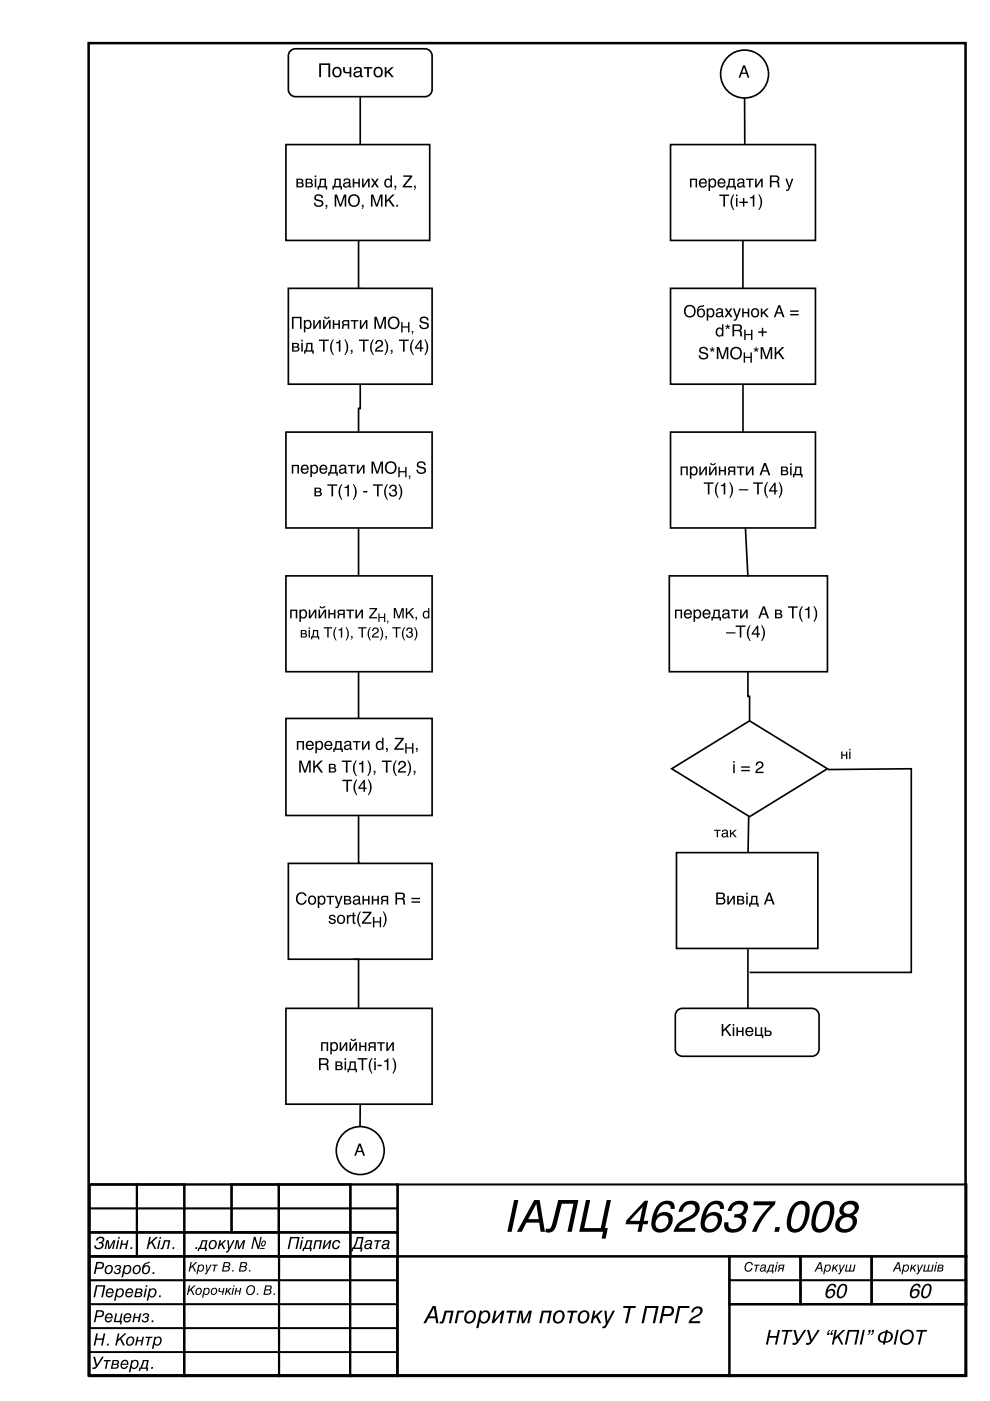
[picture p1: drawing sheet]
<svg xmlns="http://www.w3.org/2000/svg" width="210mm" height="297mm" viewBox="0 0 210 297" stroke-linecap="round" stroke-linejoin="round" font-family="sans-serif">
<g fill="none" stroke="#000" stroke-width=".35">
<path d="M19 251.1h10v5.1h-10zM29 251.1h10.1v5.1h-10.1zM39.1 251.1h10v5.1h-10zM49.1 256.2h10.1v5.1h-10.1zM59.2 251.1h15v5.1h-15zM74.2 256.2h10.1v5.1h-10.1zM19 261.3h10v5.1h-10zM29 261.3h10.1v5.1h-10.1zM39 271.4h20.2v5.1h-20.2zM39.1 261.3h20.1v5.1h-20.1zM59.2 276.5h15v5.1h-15zM59.2 261.3h15v5.1h-15z"/>
<path d="M59.2 266.4h15v5h-15zM74.2 261.3h10.1v5.1h-10.1zM154.7 271.4h15v5.1h-15zM169.7 266.4h15.1v5h-15.1zM184.8 266.4h20.1v5h-20.1zM19 286.7h20v5.1h-20zM39 281.6h20.2v5.1h-20.2zM74.2 286.7h9.9v5.1h-9.9z"/>
</g>
<g fill="#000">
<path d="M41.5 264.4h.3l-.1 .4h-.3z"/>
<path d="M109 254.4h.9l-1.4 6.8h-.9zM113.3 254.4h1.1l1.1 6.8h-.9l-.3-2h-2.7l-1 2h-1zM113.7 255.3l-1.7 3.2h2.2zM118.4 254.4h4.2l-1.4 6.8h-.9l1.3-6h-2.5l-1 3.9a2.32 2.32 0 0 1-1.6 2.2l-.9-.1 .2-.8 .2 .1a.87 .87 0 0 0 1.1-.9zM124.2 254.4h.9l-1.2 6h3.5l1.2-6h.9l-1.2 6h.6l-.5 2.2h-.8l.3-1.4h-5.1z"/>
<path d="M136.3 255.9l-2.8 2.9h2.2zM136.7 254.6h.7l-.9 4.2h1l-.2 .8h-1l-.3 1.6h-.8l.3-1.6h-2.9l.2-.8zM139.7 255.3a2.27 2.27 0 0 1 3.1-.2l.2 .6v.6h-.8a.95 .95 0 0 0-.5-1 .95 .95 0 0 0-1.1 .2l-.8 .7-.6 1.6a2.1 2.1 0 0 1 3.3 0 2.67 2.67 0 0 1-.8 2.8 2.67 2.67 0 0 1-3 .3 3.4 3.4 0 0 1-.2-3.5l.5-1.2zM139.4 258.3a1.31 1.31 0 0 0-.4 1.4 1.31 1.31 0 0 0 1.1 .9 1.69 1.69 0 0 0 1.4-1 1.69 1.69 0 0 0-.2-1.8l-.9-.1zM144.8 255.2a2.25 2.25 0 0 1 3.4 .3 2.47 2.47 0 0 1-1.6 3 5.1 5.1 0 0 0-2.7 1.9h3.6l-.2 .8h-4.5a3.7 3.7 0 0 1 2.1-2.7l1-.5a1.82 1.82 0 0 0 1.3-2.3 1.6 1.6 0 0 0-2.5 1.2h-.8l.4-1.1zM150.1 255.3a2.27 2.27 0 0 1 3.2-.2l.2 .6v.6h-.8a.95 .95 0 0 0-.5-1 .95 .95 0 0 0-1.1 .2l-.8 .7-.7 1.6a2.1 2.1 0 0 1 3.4 0 2.67 2.67 0 0 1-.9 2.8 2.67 2.67 0 0 1-3 .3 3.4 3.4 0 0 1-.2-3.5l.5-1.2zM149.9 258.3a1.31 1.31 0 0 0-.5 1.4 1.31 1.31 0 0 0 1.1 .9 1.69 1.69 0 0 0 1.5-1 1.69 1.69 0 0 0-.3-1.8l-.9-.1zM155.1 255.2a2.47 2.47 0 0 1 3.3 .1 1.83 1.83 0 0 1-1 2.4 1.54 1.54 0 0 1 .3 2.5 2.74 2.74 0 0 1-3.9 .5l-.3-.7 .1-.9h.9a1.08 1.08 0 0 0 .2 1.2 1.08 1.08 0 0 0 1.2 .3 1.44 1.44 0 0 0 1.1-2.2l-.4-.2-1-.1 .2-.7h.1a1.33 1.33 0 0 0 1.4-.4 1.33 1.33 0 0 0 .2-1.4 1.54 1.54 0 0 0-2.4 1.2h-.8l.3-1zM159.9 254.7h4.6a2.9 2.9 0 0 1-1.3 1.8l-1.7 2.3-1.1 2.4h-1a15.9 15.9 0 0 1 3.9-5.7h-3.6zM164.4 260.2h1l-.2 1h-1zM168.3 255.3a1.89 1.89 0 0 1 2.1-.7 1.89 1.89 0 0 1 1.3 1.8 6 6 0 0 1-1.8 4.5 1.85 1.85 0 0 1-2.2 .3 1.85 1.85 0 0 1-.9-2.1 6.3 6.3 0 0 1 1.5-3.8zM168.9 255.7a5.7 5.7 0 0 0-1.1 4.4 1.32 1.32 0 0 0 1.4 .4 1.32 1.32 0 0 0 1-1.1 6 6 0 0 0 .4-3.7 1.18 1.18 0 0 0-1.7 0zM173.5 255.3a1.89 1.89 0 0 1 2.1-.7 1.89 1.89 0 0 1 1.3 1.8 6 6 0 0 1-1.8 4.5 1.85 1.85 0 0 1-2.2 .3 1.85 1.85 0 0 1-.9-2.1 6.3 6.3 0 0 1 1.5-3.8zM174.1 255.7a5.7 5.7 0 0 0-1.1 4.4 1.32 1.32 0 0 0 1.4 .4 1.32 1.32 0 0 0 1-1.1 6 6 0 0 0 .5-3.7 1.18 1.18 0 0 0-1.8 0zM179.3 255.6a.96 .96 0 0 0-.3 1.4 .96 .96 0 0 0 1.3 .3 1.01 1.01 0 0 0 .9-1.4 1.01 1.01 0 0 0-1.5-.5zM178.4 258.6a1.17 1.17 0 0 0-.3 1.6 1.17 1.17 0 0 0 1.6 .3 1.23 1.23 0 0 0 1.1-1.4 1.23 1.23 0 0 0-1.4-1zM178.5 255.4a2.31 2.31 0 0 1 3.5-.1 1.81 1.81 0 0 1-1.1 2.4 1.81 1.81 0 0 1-.1 3.1 2.55 2.55 0 0 1-3.6-.3 2.18 2.18 0 0 1 1.4-2.8 1.33 1.33 0 0 1-.1-2.3z"/>
<path d="M20.4 267.5h.9a.75 .75 0 0 1 .8 .8 .75 .75 0 0 1-.8 .7h-.8l-.3 1.1h-.3zM20.7 267.8l-.2 .9h.7a.45 .45 0 0 0 .5-.4 .45 .45 0 0 0-.4-.5zM22.8 268.6a.66 .66 0 0 0-.3 .8 .66 .66 0 0 0 .7 .5 .79 .79 0 0 0 .4-.7 .79 .79 0 0 0-.4-.8zM22.5 268.4a.86 .86 0 0 1 1.3 0 .86 .86 0 0 1-.1 1.3 .86 .86 0 0 1-1.3 .3 .86 .86 0 0 1 0-1.3zM24.5 268.4a.61 .61 0 0 1 .8-.2 .61 .61 0 0 1 .2 .9h-.1a.69 .69 0 0 1-.3 1.1 .69 .69 0 0 1-1-.5v-.1h.3a.43 .43 0 0 0 .6 .4 .43 .43 0 0 0 .1-.7l-.4-.1 .1-.2a.36 .36 0 0 0 .5-.1 .36 .36 0 0 0-.1-.5 .36 .36 0 0 0-.5 .1l-.1 .2h-.3zM26.3 268.2h.3v.3a.76 .76 0 0 1 1-.1 .76 .76 0 0 1 .2 1 .8 .8 0 0 1-.6 .7 .8 .8 0 0 1-.9-.3l-.2 1h-.3zM26.7 268.6a.64 .64 0 0 0-.3 .8 .64 .64 0 0 0 .8 .4 .72 .72 0 0 0 .3-.7 .72 .72 0 0 0-.5-.6zM28.7 268.6a.66 .66 0 0 0-.3 .8 .66 .66 0 0 0 .7 .5 .79 .79 0 0 0 .4-.7 .79 .79 0 0 0-.4-.8zM28.5 268.4a.86 .86 0 0 1 1.2 0 .86 .86 0 0 1 0 1.3 .86 .86 0 0 1-1.3 .3 .86 .86 0 0 1-.1-1.3zM30.5 268l1.3-.5-.2 .3-.7 .2-.3 .4a.83 .83 0 0 1 1.1 .1 .83 .83 0 0 1-.1 1.2 .86 .86 0 0 1-1.2 .4 .86 .86 0 0 1-.3-1.3zM30.7 268.7a.69 .69 0 0 0-.3 .7 .69 .69 0 0 0 .6 .5 .75 .75 0 0 0 .5-.7 .75 .75 0 0 0-.4-.7zM32.4 269.7h.3v.4h-.4z"/>
<path d="M20.4 272.5h2l-.6 2.5h-.3l.5-2.2h-1.4l-.4 2.2h-.4zM23 273.6l-.2 .4h1l-.2-.5zM22.8 273.4a.79 .79 0 0 1 1-.2 .79 .79 0 0 1 .3 1h-1.4a.5 .5 0 0 0 .4 .6 .5 .5 0 0 0 .6-.4h.3a.84 .84 0 0 1-1.2 .6 .84 .84 0 0 1-.3-1.3zM24.7 273.2h.3v.2a.76 .76 0 0 1 1.1-.1 .76 .76 0 0 1 .1 1.1 .8 .8 0 0 1-.6 .6 .8 .8 0 0 1-.9-.3l-.2 1.1h-.3zM25.1 273.5a.64 .64 0 0 0-.3 .9 .64 .64 0 0 0 .8 .3 .72 .72 0 0 0 .4-.7 .72 .72 0 0 0-.6-.6zM27.1 273.6l-.2 .4h1l-.2-.5zM26.9 273.4a.79 .79 0 0 1 1-.2 .79 .79 0 0 1 .3 1h-1.3a.5 .5 0 0 0 .3 .6 .5 .5 0 0 0 .6-.4h.3a.84 .84 0 0 1-1.1 .6 .84 .84 0 0 1-.3-1.3zM28.8 273.2h.8a.47 .47 0 0 1 .6 .3 .47 .47 0 0 1-.3 .6 .56 .56 0 0 1 .2 .7 .56 .56 0 0 1-.7 .2h-.9zM28.9 274.2l-.1 .6h.6a.31 .31 0 0 0 .4-.2 .31 .31 0 0 0-.3-.4zM29.1 273.4l-.1 .6h.5a.29 .29 0 0 0 .4-.2 .29 .29 0 0 0-.3-.4zM30.8 273.2h.3l-.4 1.8h-.3zM31 272.5h.3l-.1 .3h-.3zM31.7 273.2h.2v.2a.76 .76 0 0 1 1.1-.1 .76 .76 0 0 1 .1 1.1 .8 .8 0 0 1-.6 .6 .8 .8 0 0 1-.9-.3l-.2 1.1h-.3zM32 273.5a.64 .64 0 0 0-.3 .9 .64 .64 0 0 0 .8 .3 .72 .72 0 0 0 .4-.7 .72 .72 0 0 0-.6-.6zM33.8 274.7h.3v.3h-.4z"/>
<path d="M20.6 262.5a.82 .82 0 0 1 .9-.3 .82 .82 0 0 1 .6 .8l-.5 .4a.83 .83 0 0 1 .2 1.1 .83 .83 0 0 1-.9 .4l-.5-.1-.3-.3-.1-.4h.3a.63 .63 0 0 0 .8 .4 .63 .63 0 0 0 .4-.8l-.6-.1 .1-.3a.51 .51 0 0 0 .7-.1 .51 .51 0 0 0-.2-.7 .51 .51 0 0 0-.7 .2l-.2 .3h-.3zM22.6 262.9h.4l.2 1.6 .8-1.6h.5l-.4 1.9h-.3l.3-1.5-.8 1.5h-.3l-.2-1.5-.3 1.5h-.3zM24.9 262.9h.4l-.4 1.9h-.3zM25.1 262.3h.3l-.1 .3h-.3zM25.7 262.9h.4l-.2 .8h.9l.1-.8h.3l-.4 1.9h-.3l.2-.9h-.8l-.2 .9h-.3zM27.7 264.4h.4l-.1 .4h-.4z"/>
<path d="M31.6 262.3h.4l-.3 1.2 1.3-1.2h.5l-1.1 1 .7 1.5h-.3l-.7-1.3-.5 .5-.2 .8h-.3zM33.7 262.9h.3l-.4 1.9h-.3zM33.9 262.3h.3l-.1 .3h-.3zM34.8 262.9h1.3l-.4 1.9h-.3l.3-1.6h-.7l-.3 1.1a.5 .5 0 0 1-.7 .5l.1-.3 .3-.1zM36.6 264.4h.4l-.1 .4h-.4z"/>
<path d="M40.1 272.5h.2l-.2 1 1-1h.4l-.9 .8 .6 1.2h-.3l-.5-1-.4 .4-.1 .6h-.3zM41.9 273.4a.5 .5 0 0 0-.3 .6 .5 .5 0 0 0 .7 .3 .52 .52 0 0 0 .3-.6 .52 .52 0 0 0-.6-.4zM41.7 273.2a.69 .69 0 0 1 1 .1 .69 .69 0 0 1-.1 1 .69 .69 0 0 1-1.1 .1 .69 .69 0 0 1 .1-1.1zM43.3 273.1h.2v.2a.62 .62 0 0 1 .9-.1 .62 .62 0 0 1 0 .9 .61 .61 0 0 1-.5 .5 .61 .61 0 0 1-.6-.3l-.2 .8h-.3zM43.6 273.4a.5 .5 0 0 0-.3 .6 .5 .5 0 0 0 .6 .3 .5 .5 0 0 0 .4-.7 .5 .5 0 0 0-.7-.2zM45.2 273.4a.5 .5 0 0 0-.3 .6 .5 .5 0 0 0 .6 .3 .52 .52 0 0 0 .4-.6 .52 .52 0 0 0-.7-.4zM45 273.2a.69 .69 0 0 1 1 .1 .69 .69 0 0 1-.2 1 .69 .69 0 0 1-1 .1 .69 .69 0 0 1 .1-1.1zM46.4 273.1h.3l-.1 .3a.38 .38 0 0 0 .2 .4 .38 .38 0 0 0 .4-.1l.2-.6h.2l-.3 1.4h-.3l.2-.6a.52 .52 0 0 1-.7 .1 .52 .52 0 0 1-.1-.6zM48 273.1h.2l-.1 .6 .7-.6h.3l-.6 .6 .4 .8h-.3l-.3-.7-.3 .3-.1 .4h-.2zM49.4 273.1h.2l-.3 1.4h-.2zM49.5 272.5h.2v.3h-.3zM50 273.1h.3l-.2 .5h.7l.1-.5h.3l-.3 1.4h-.3l.2-.7h-.7l-.2 .7h-.2zM52.7 272.9a.75 .75 0 0 0-.3 .9 .75 .75 0 0 0 .9 .5 .91 .91 0 0 0 .1-1.6zM52.6 272.7a.93 .93 0 0 1 1.3 0 .93 .93 0 0 1 0 1.4 .94 .94 0 0 1-1.4 .3 .94 .94 0 0 1-.1-1.4zM54.5 274.2h.3l-.1 .3h-.3zM56.3 272.5h.7a.5 .5 0 0 1 .6 .4 .5 .5 0 0 1-.3 .6 .59 .59 0 0 1 .2 .8 .59 .59 0 0 1-.8 .2h-.9zM56.3 273.6l-.1 .7h.5a.38 .38 0 0 0 .6-.2 .38 .38 0 0 0-.4-.5zM56.5 272.8l-.1 .6h.5a.33 .33 0 0 0 .4-.3 .33 .33 0 0 0-.4-.3zM58.1 274.2h.2v.3h-.3z"/>
<path d="M40.4 267.6h.3l-.2 1 1-1h.4l-.9 .8 .6 1.2h-.3l-.5-1-.4 .4-.2 .6h-.2zM42.1 268.1h.2v.2a.62 .62 0 0 1 .9 0 .62 .62 0 0 1 0 .9 .61 .61 0 0 1-.5 .4 .61 .61 0 0 1-.6-.3l-.2 .9h-.3zM42.4 268.4a.5 .5 0 0 0-.3 .7 .5 .5 0 0 0 .6 .3 .5 .5 0 0 0 .4-.7 .5 .5 0 0 0-.7-.3zM43.6 268.1h.3l.1 1.2 .6-1.2h.3l-1 1.9-.4 .2-.1-.2 .2-.1 .2-.2zM45 268.1h1.2l-.1 .2h-.4l-.2 1.3h-.3l.3-1.3h-.5zM47.5 267.6h.7a.5 .5 0 0 1 .6 .3 .5 .5 0 0 1-.3 .7 .59 .59 0 0 1 .2 .7 .59 .59 0 0 1-.8 .3h-.9zM47.5 268.7l-.1 .7h.5a.38 .38 0 0 0 .6-.3 .38 .38 0 0 0-.4-.4zM47.7 267.8l-.1 .6h.5a.33 .33 0 0 0 .5-.2 .33 .33 0 0 0-.5-.4zM49.3 269.3h.2v.3h-.3zM51 267.6h.8a.5 .5 0 0 1 .6 .3 .5 .5 0 0 1-.4 .7 .59 .59 0 0 1 .2 .7 .59 .59 0 0 1-.7 .3h-.9zM51.1 268.7l-.2 .7h.6a.38 .38 0 0 0 .5-.3 .38 .38 0 0 0-.3-.4zM51.3 267.8l-.2 .6h.6a.33 .33 0 0 0 .4-.2 .33 .33 0 0 0-.4-.4zM52.8 269.3h.3l-.1 .3h-.2z"/>
<path d="M43 263.2l-.5 1.4h.8l.3-1.4zM42.8 262.9h1.2l-.3 1.7h.2l-.1 .7h-.3l.1-.5h-1.3l-.1 .5h-.3l.1-.7 .3-.2z"/>
<path d="M44.9 263.3a.66 .66 0 0 0-.4 .8 .66 .66 0 0 0 .7 .5 .79 .79 0 0 0 .5-.7 .79 .79 0 0 0-.5-.8zM44.6 263.2a.86 .86 0 0 1 1.2 0 .86 .86 0 0 1 0 1.2 .86 .86 0 0 1-1.3 .3 .86 .86 0 0 1-.1-1.3zM46.5 262.9h.4l-.2 .9 .9-.9h.4l-.8 .8 .5 1.1h-.3l-.5-.9-.3 .4-.1 .5h-.3zM48.2 262.9h.3l.1 1.6 .8-1.6h.4l-1.3 2.5-.5 .2-.1-.3 .3-.1 .2-.3zM50.1 262.9h.5l.1 1.6 .8-1.6h.5l-.4 1.9h-.3l.3-1.5-.8 1.5h-.3l-.2-1.5-.3 1.5h-.3z"/>
<path d="M55.8 263.3l-.2 .6a.4 .4 0 0 0 .5-.1 .4 .4 0 0 0 0-.5zM55.2 264.6h.9v.2h-.9zM55.6 263.2a.47 .47 0 0 1 .7-.1 .47 .47 0 0 1 0 .7 .49 .49 0 0 1-.7 .5 .49 .49 0 0 1-.2-.8zM53.8 262.2h.4l.6 2.1 .4-2.1h.3l-.6 2.6h-.3l-.6-2.1-.4 2.1h-.3z"/>
<path d="M61.5 262.3h2l-.5 2.5h-.3l.4-2.2h-1.3l-.5 2.2h-.3zM63.9 262.9h.3l-.4 1.9h-.3zM64 262.3h.4l-.1 .3h-.3zM65.2 263.2l-.4 1.4h.8l.3-1.4zM65 262.9h1.2l-.3 1.7h.2l-.1 .7h-.3l.1-.5h-1.3l-.1 .5h-.3l.2-.7 .2-.2zM66.8 262.9h1.5l-.4 1.9h-.3l.3-1.6h-.8l-.4 1.6h-.3zM68.8 262.9h.3l-.3 1.4 1.1-1.4h.4l-.4 1.9h-.3l.3-1.4-1.2 1.4h-.3zM70.8 263.2a.79 .79 0 0 1 .8-.3 .79 .79 0 0 1 .6 .7h-.4a.57 .57 0 0 0-.7-.4 .57 .57 0 0 0-.3 .7 .51 .51 0 0 0 .3 .7 .51 .51 0 0 0 .6-.5h.3a.87 .87 0 0 1-1.2 .7 .87 .87 0 0 1-.2-1.4z"/>
<path d="M75.9 262.6l-.7 1.9h1.1l.4-1.9zM75.7 262.3h1.4l-.5 2.2h.3l-.2 .9h-.3l.1-.6h-1.6l-.1 .6h-.4l.2-.9h.2l.5-.8zM77.7 264.1a.4 .4 0 0 0 .2 .6 .4 .4 0 0 0 .5-.4l.1-.4zM77.6 263.1a.69 .69 0 0 1 .9-.2 .69 .69 0 0 1 .3 .8l-.1 .8 .2 .1-.1 .2h-.3l-.1-.2a.61 .61 0 0 1-1.1 0 .61 .61 0 0 1 .6-.9l.6-.1a.26 .26 0 0 0 .1-.2 .26 .26 0 0 0-.2-.2h-.4l-.3 .3h-.3zM79.4 262.9h1.5l-.1 .3h-.5l-.4 1.6h-.3l.3-1.6h-.5zM81.3 264.1a.4 .4 0 0 0 .2 .6 .4 .4 0 0 0 .6-.4l.1-.4zM81.3 263.1a.69 .69 0 0 1 .9-.2 .69 .69 0 0 1 .3 .8l-.1 .8 .2 .1-.1 .2h-.3l-.1-.2a.61 .61 0 0 1-1.1 0 .61 .61 0 0 1 .5-.9l.7-.1a.26 .26 0 0 0 .1-.2 .26 .26 0 0 0-.3-.2h-.3l-.3 .3h-.3z"/>
<path d="M91.7 276.9h.7l.6 3.6h-.5l-.2-1h-1.5l-.5 1h-.5zM92 277.4l-.9 1.7h1.2zM94.3 277.9h1.9l-.6 2.6h-.4l.4-2.2h-.9l-.5 1.6a.71 .71 0 0 1-1 .6l.1-.3h.2l.2-.2zM97 277.9h1.4l-.1 .4h-1l-.4 2.2h-.5zM99.3 278.4a1.07 1.07 0 0 0 .2 1.9 1.22 1.22 0 0 0 .6-2.1h-.4zM98.9 278.2a1.16 1.16 0 0 1 1.6-.2 1.16 1.16 0 0 1 .3 1.6 1.23 1.23 0 0 1-1.7 1 1.23 1.23 0 0 1-.5-1.9zM101.8 277.9h.4l-.1 .3a1.06 1.06 0 0 1 1.5-.2 1.06 1.06 0 0 1 .3 1.4 1.17 1.17 0 0 1-.8 1.1 1.17 1.17 0 0 1-1.3-.4l-.4 1.5h-.4zM102.3 278.4a1.05 1.05 0 0 0 .2 1.9 1.22 1.22 0 0 0 .6-2.1h-.4zM104.8 277.9h.5l-.4 1.9 1.6-1.9h.5l-.6 2.6h-.5l.5-2-1.7 2h-.5zM107.5 277.9h2v.4h-.8l-.5 2.2h-.5l.5-2.2h-.8zM110.1 277.9h.6l.3 2.1 1.2-2.1h.6l-.6 2.6h-.4l.5-2.1-1.2 2.1h-.5l-.2-2.2-.5 2.2h-.4zM114.9 277.9h2.1l-.6 2.6h-.4l.5-2.2h-1.2l-.5 2.2h-.5zM118.1 278.4a1.07 1.07 0 0 0 .2 1.9 1.22 1.22 0 0 0 .6-2.1h-.4zM117.7 278.2a1.16 1.16 0 0 1 1.6-.2 1.16 1.16 0 0 1 .3 1.6 1.23 1.23 0 0 1-1.7 1 1.23 1.23 0 0 1-.5-1.9zM120.4 277.9h2l-.1 .4h-.7l-.5 2.2h-.5l.5-2.2h-.8zM123.4 278.4a1.07 1.07 0 0 0 .2 1.9 1.22 1.22 0 0 0 .5-2.1h-.3zM123 278.2a1.16 1.16 0 0 1 1.6-.2 1.16 1.16 0 0 1 .3 1.6 1.23 1.23 0 0 1-1.7 1 1.23 1.23 0 0 1-.5-1.9zM125.8 277.9h.4l-.2 1.2 1.3-1.2h.6l-1.2 1.1 .8 1.5h-.5l-.6-1.2-.5 .5-.2 .7h-.5zM128.1 277.9h.5l.2 2.2 1.1-2.2h.5l-1.7 3.2a.77 .77 0 0 1-1 .5l.1-.4h.3l.3-.5zM132.2 276.9h2.6l-.1 .4h-1l-.7 3.2h-.5l.8-3.2h-1.2zM136.8 276.9h2.9l-.8 3.6h-.5l.7-3.2h-1.9l-.7 3.2h-.5zM140.6 276.9h1.2a1.07 1.07 0 0 1 1.1 1.1 1.07 1.07 0 0 1-1.1 1h-1.2l-.3 1.5h-.5zM141 277.3l-.3 1.3h1a.64 .64 0 0 0 .7-.6 .64 .64 0 0 0-.6-.7zM143.8 276.9h2.4l-.1 .4h-1.9l-.7 3.2h-.5zM147.1 277.3a1.06 1.06 0 0 1 1.2-.3 1.06 1.06 0 0 1 .7 1 3.6 3.6 0 0 1-2 1.6l-.4 .5h1.9l-.1 .4h-2.4a2.86 2.86 0 0 1 2-1.9 .67 .67 0 0 0 .3-1.1 .67 .67 0 0 0-1.1 .2l-.2 .6h-.5z"/>
<path d="M158.2 267.8a.81 .81 0 0 1 .9-.2 .81 .81 0 0 1 .5 .6h-.2a.64 .64 0 0 0-.8-.4 .64 .64 0 0 0-.5 .8 .59 .59 0 0 0 .4 .8 .59 .59 0 0 0 .8-.5h.2a.89 .89 0 0 1-1.2 .7 .89 .89 0 0 1-.3-1.4zM159.9 268.1h1.2l-.1 .2h-.4l-.3 1.3h-.2l.2-1.3h-.4zM161.4 269a.33 .33 0 0 0 .3 .5 .33 .33 0 0 0 .3-.4l.1-.2zM161.4 268.3a.55 .55 0 0 1 .7-.2 .55 .55 0 0 1 .3 .6l-.2 .6 .2 .1v.2l-.4-.2a.48 .48 0 0 1-.8 0 .48 .48 0 0 1 .4-.7l.6-.1a.33 .33 0 0 0-.4-.3 .33 .33 0 0 0-.3 .3h-.2zM163.3 268.3l-.3 1.1h.6l.2-1.1zM163.1 268.1h1l-.2 1.3h.1l-.1 .6h-.2l.1-.4h-1l-.1 .4h-.2zM164.6 268.1h.2l-.3 1.5h-.2zM164.7 267.6h.2v.3h-.3zM165.2 268.2l1.1-.1-.3 1.5h-.2l.1-.6h-.5l-.3 .6h-.3l.5-.7a.39 .39 0 0 1-.1-.7zM165.4 268.4a.23 .23 0 0 0-.1 .3 .23 .23 0 0 0 .2 .1h.4l.1-.5z"/>
<path d="M173.8 267.6h.3l.3 2h-.2l-.1-.6h-.8l-.3 .6h-.3zM173.9 267.8l-.5 1h.6zM175 268.1h.2v.2a.62 .62 0 0 1 .9 0 .62 .62 0 0 1 0 .9 .61 .61 0 0 1-.5 .4 .61 .61 0 0 1-.6-.3l-.2 .9h-.3zM175.3 268.4a.5 .5 0 0 0-.3 .7 .5 .5 0 0 0 .6 .3 .5 .5 0 0 0 .4-.7 .5 .5 0 0 0-.7-.3zM176.6 268.1h.3l-.1 .7 .7-.7h.3l-.6 .6 .4 .9h-.3l-.3-.7-.3 .3-.1 .4h-.3zM177.9 268.1h.3l.1 1.2 .6-1.2h.3l-1 1.9-.4 .2-.1-.2 .2-.1 .2-.2zM179.4 268.1h.3l-.3 1.3h.6l.3-1.3h.2l-.2 1.3h.6l.2-1.3h.3l-.3 1.5h-2z"/>
<path d="M175.6 272.6a.85 .85 0 0 1 1-.5 .85 .85 0 0 1 .7 .9h-.4a.51 .51 0 0 0-.4-.5 .51 .51 0 0 0-.6 .3l-.4 .8a.87 .87 0 0 1 1.3-.2 .87 .87 0 0 1 0 1.3 .99 .99 0 0 1-1.3 .5 .99 .99 0 0 1-.4-1.3zM175.6 273.9a.63 .63 0 0 0 .2 1.1 .63 .63 0 0 0 .9-.7 .57 .57 0 0 0-.4-.7 .57 .57 0 0 0-.7 .3zM178 272.6a.91 .91 0 0 1 1.2-.4 .91 .91 0 0 1 .4 1.2 1.69 1.69 0 0 1-1.7 1.8 1.76 1.76 0 0 1-.1-2.3zM178.4 272.7a2.07 2.07 0 0 0-.4 2.2 1.03 1.03 0 0 0 1.2-1.2v-.6a.48 .48 0 0 0-.2-.6 .48 .48 0 0 0-.6 .2z"/>
<path d="M190.3 267.6h.4l.3 2h-.3v-.6h-.9l-.2 .6h-.4zM190.5 267.8l-.5 1h.6zM191.5 268.1h.3l-.1 .2a.62 .62 0 0 1 .9 0 .62 .62 0 0 1 0 .9 .61 .61 0 0 1-.5 .4 .61 .61 0 0 1-.6-.3l-.1 .9h-.3zM191.9 268.4a.5 .5 0 0 0-.3 .7 .5 .5 0 0 0 .6 .3 .5 .5 0 0 0 .3-.7 .5 .5 0 0 0-.6-.3zM193.2 268.1h.3l-.2 .7 .7-.7h.4l-.7 .6 .5 .9h-.3l-.4-.7-.2 .3-.1 .4h-.3zM194.5 268.1h.3l.1 1.2 .6-1.2h.3l-1.1 1.9-.3 .2-.1-.2 .2-.1 .2-.2zM196 268.1h.3l-.3 1.3h.6l.3-1.3h.2l-.2 1.3h.6l.2-1.3h.3l-.3 1.5h-2zM198.3 268.1h.3l-.3 1.5h-.3zM198.5 267.6h.2l-.1 .3h-.2zM199 268.1h.7a.36 .36 0 0 1 .3 .3 .36 .36 0 0 1-.2 .4 .44 .44 0 0 1 .1 .6 .44 .44 0 0 1-.5 .2h-.7zM199 268.9l-.1 .5h.5a.24 .24 0 0 0 .3-.2 .24 .24 0 0 0-.2-.3zM199.2 268.3l-.1 .4h.4a.22 .22 0 0 0 .3-.1 .22 .22 0 0 0-.3-.3z"/>
<path d="M193.5 272.6a.85 .85 0 0 1 1-.5 .85 .85 0 0 1 .7 .9h-.4a.51 .51 0 0 0-.4-.5 .51 .51 0 0 0-.6 .3l-.4 .8a.87 .87 0 0 1 1.3-.2 .87 .87 0 0 1 0 1.3 .99 .99 0 0 1-1.3 .5 .99 .99 0 0 1-.4-1.3zM193.5 273.9a.63 .63 0 0 0 .2 1.1 .63 .63 0 0 0 .8-.7 .57 .57 0 0 0-.3-.7 .57 .57 0 0 0-.7 .3zM195.9 272.6a.91 .91 0 0 1 1.2-.4 .91 .91 0 0 1 .4 1.2 1.69 1.69 0 0 1-1.8 1.8 1.76 1.76 0 0 1 0-2.3zM196.3 272.7a2.07 2.07 0 0 0-.4 2.2 1.03 1.03 0 0 0 1.1-1.2l.1-.6a.48 .48 0 0 0-.2-.6 .48 .48 0 0 0-.6 .2z"/>
<path d="M19.8 287.7h.4l.4 1.6 1-1.6h.4l-1.2 1.8a.96 .96 0 0 1-1.2 .7l.1-.3a.37 .37 0 0 0 .4 0 .37 .37 0 0 0 .2-.4zM22.1 288.3h1.4l-.1 .3h-.5l-.3 1.6h-.4l.4-1.6h-.6zM23.9 288.3h.8a.47 .47 0 0 1 .5 .4 .47 .47 0 0 1-.3 .5 .56 .56 0 0 1 .2 .7 .56 .56 0 0 1-.7 .3h-.9zM24 289.4l-.2 .6h.6a.31 .31 0 0 0 .4-.2 .31 .31 0 0 0-.3-.4zM24.1 288.6l-.1 .5h.5a.29 .29 0 0 0 .4-.2 .29 .29 0 0 0-.3-.3zM26.1 288.7l-.2 .4h1l-.2-.5zM25.9 288.6a.79 .79 0 0 1 1-.2 .79 .79 0 0 1 .3 1h-1.3a.5 .5 0 0 0 .3 .6 .5 .5 0 0 0 .6-.4h.3a.84 .84 0 0 1-1.2 .6 .84 .84 0 0 1-.2-1.3zM27.9 288.3h.3l-.1 .3a.76 .76 0 0 1 1.1-.1 .76 .76 0 0 1 .1 1 .8 .8 0 0 1-.6 .7 .8 .8 0 0 1-.8-.3l-.3 1h-.3zM28.3 288.7a.64 .64 0 0 0-.4 .8 .64 .64 0 0 0 .8 .4 .72 .72 0 0 0 .4-.7 .72 .72 0 0 0-.6-.6zM30.6 288.6l-.5 1.4h.8l.3-1.4zM30.3 288.3h1.2l-.3 1.7h.2l-.1 .7h-.3l.1-.5h-1.3l-.1 .5h-.3l.2-.7 .2-.2zM32.1 289.8h.4l-.1 .4h-.4z"/>
<path d="M20.4 277.8h.9a.75 .75 0 0 1 .8 .7 .75 .75 0 0 1-.8 .8h-.8l-.3 1h-.3zM20.7 278.1l-.2 .9h.7a.45 .45 0 0 0 .5-.4 .45 .45 0 0 0-.4-.5zM22.8 278.9l-.2 .4h1l-.2-.6zM22.6 278.7a.79 .79 0 0 1 1-.2 .79 .79 0 0 1 .3 1h-1.4a.5 .5 0 0 0 .4 .6 .5 .5 0 0 0 .6-.4h.3a.84 .84 0 0 1-1.2 .6 .84 .84 0 0 1-.3-1.3zM24.5 278.5h.3l-.3 1.6h.8l.4-1.6h.3l-.3 1.6h.2l-.2 .7h-.3l.1-.5h-1.4zM26.7 278.9l-.2 .4h1.1l-.2-.6zM26.5 278.7a.79 .79 0 0 1 1-.2 .79 .79 0 0 1 .3 1h-1.3a.5 .5 0 0 0 .3 .6 .5 .5 0 0 0 .6-.4h.4a.84 .84 0 0 1-1.2 .6 .84 .84 0 0 1-.3-1.3zM28.5 278.5h.3l-.2 .7h.9l.1-.7h.3l-.4 1.8h-.3l.2-.8h-.8l-.2 .8h-.3zM30.4 278.6a.61 .61 0 0 1 .9-.1 .61 .61 0 0 1 .1 .8l-.1 .1a.69 .69 0 0 1-.3 1 .69 .69 0 0 1-.9-.5l-.1-.1h.3a.43 .43 0 0 0 .6 .4 .43 .43 0 0 0 .1-.7h-.3v-.3a.36 .36 0 0 0 .5-.1 .36 .36 0 0 0-.1-.5 .36 .36 0 0 0-.5 .2l-.1 .2h-.3zM32.2 280h.4l-.1 .3h-.4z"/>
<path d="M20.4 282.7h.3l-.2 1.1h1.3l.2-1.1h.3l-.5 2.6h-.4l.3-1.2h-1.2l-.3 1.2h-.3zM22.7 284.9h.4l-.1 .4h-.4zM25 282.7h.3l-.3 1.3 1.4-1.3h.4l-1.1 1.1 .8 1.5h-.4l-.6-1.3-.6 .5-.1 .8h-.4zM27.3 283.8a.66 .66 0 0 0-.3 .7 .66 .66 0 0 0 .7 .5 .79 .79 0 0 0 .5-.7 .79 .79 0 0 0-.5-.7zM27.1 283.6a.86 .86 0 0 1 1.2 0 .86 .86 0 0 1 0 1.3 .86 .86 0 0 1-1.3 .3 .86 .86 0 0 1-.1-1.4zM29 283.4h.4l-.2 .7h.8l.2-.7h.3l-.4 1.9h-.3l.2-.9h-.9l-.1 .9h-.4zM30.9 283.4h1.4v.3h-.6l-.3 1.6h-.3l.3-1.6h-.6zM32.8 283.4h.3l-.1 .3a.76 .76 0 0 1 1.1-.2 .76 .76 0 0 1 .1 1.1 .8 .8 0 0 1-.6 .7 .8 .8 0 0 1-.9-.3l-.2 1h-.3zM33.1 283.8a.64 .64 0 0 0-.3 .8 .64 .64 0 0 0 .8 .4 .72 .72 0 0 0 .4-.8 .72 .72 0 0 0-.6-.6z"/>
<path d="M163 282h.5l-.3 1.3h1.5l.3-1.3h.4l-.7 3.1h-.4l.3-1.5h-1.5l-.3 1.5h-.4zM165.8 282h2.2v.3h-.9l-.6 2.8h-.4l.6-2.8h-1zM168.2 282h.5l.5 2 1.3-2h.4l-1.4 2.2a1.17 1.17 0 0 1-1.5 .9l.1-.5a.45 .45 0 0 0 .5 .1 .45 .45 0 0 0 .2-.5zM171.1 282h.5l.5 2 1.3-2h.4l-1.4 2.2a1.17 1.17 0 0 1-1.5 .9l.1-.5a.45 .45 0 0 0 .5 .1 .45 .45 0 0 0 .2-.5z"/>
<path d="M175.6 282.1l.4-.2-.3 .6 .2 .1-.1 .4h-.5zM176.4 282.1l.3-.2-.3 .6 .2 .1-.1 .4h-.5z"/>
<path d="M177 282h.4l-.3 1.5 1.6-1.5h.6l-1.4 1.2 .9 1.9h-.4l-.8-1.6-.6 .6-.2 1h-.4zM179.8 282h2.4l-.6 3.1h-.5l.6-2.8h-1.6l-.6 2.8h-.4zM182.9 282h.5l-.7 3.1h-.4z"/>
<path d="M184.9 282h.4l-.2 .7-.4 .4 .3-.7h-.2zM184.2 282h.4l-.2 .7-.4 .4 .3-.6-.2-.1z"/>
<path d="M186.5 282.8l.6-.4 .7-.1v-.3h.5l-.1 .3a1.19 1.19 0 0 1 1.1 1.2 1.19 1.19 0 0 1-1.2 1.2h-.4l-.1 .4h-.4l.1-.4a1.1 1.1 0 0 1-1.1-.7 1.1 1.1 0 0 1 .3-1.2zM186.9 282.9a.81 .81 0 0 0-.4 .9 .81 .81 0 0 0 .8 .6l.4-1.8zM188.1 282.6l-.4 1.8a.93 .93 0 0 0 1.2-.7 .93 .93 0 0 0-.8-1.1zM190.1 282h.4l-.6 3.1h-.4zM191.7 282.6l-.4 .6a1.03 1.03 0 0 0 .5 1.6 1.03 1.03 0 0 0 1.4-.9 1.01 1.01 0 0 0-.1-1.4 1.01 1.01 0 0 0-1.4 .1zM191.4 282.4a1.39 1.39 0 0 1 1.9-.3 1.39 1.39 0 0 1 .3 1.9 1.45 1.45 0 0 1-2 1.1 1.45 1.45 0 0 1-.6-2.2zM194.3 282h2.3l-.1 .3h-.9l-.6 2.8h-.4l.6-2.8h-.9z"/>
</g>
<path d="M19 251.1h65.3v10.2h-65.3zM84.3 251.1h120.6v15.3h-120.6zM19 261.3h65.3v5.1h-65.3zM84.3 266.4h70.4v25.4h-70.4zM154.7 266.4h15v10.1h-15zM154.7 276.5h50.2v15.3h-50.2zM169.7 266.4h15.1v10.1h-15.1zM184.8 266.4h20.1v10.1h-20.1z" fill="none" stroke="#000" stroke-width=".43"/>
<g fill="none" stroke="#000" stroke-width=".36">
<path d="M19 256.2h10v5.1h-10zM29 256.2h10.1v5.1h-10.1zM39.1 256.2h10v5.1h-10zM49.1 251.1h10.1v5.1h-10.1zM59.2 256.2h15v5.1h-15zM74.2 251.1h10.1v5.1h-10.1zM19.1 276.5h19.9v5.1h-19.9zM19.1 271.4h19.9v5.1h-19.9zM19.1 266.4h19.9v5h-19.9zM39 276.5h20.2v5.1h-20.2zM39 266.4h20.2v5h-20.2zM59.2 271.4h15v5.1h-15z"/>
<path d="M74.2 276.5h9.9v5.1h-9.9zM74.2 271.4h9.9v5.1h-9.9zM74.2 266.4h10v5h-10zM154.7 266.4h15v5h-15zM169.7 271.4h15.1v5.1h-15.1zM184.8 271.4h20.1v5.1h-20.1zM19 281.6h20v5.1h-20zM39 286.7h20.2v5.1h-20.2zM59.2 281.6h15v5.1h-15zM59.2 286.7h15v5.1h-15zM74.2 281.6h9.9v5.1h-9.9z"/>
</g>
<path d="M19 251.1h10v15.3h-10zM29 251.1h10.1v15.3h-10.1zM49.1 251.1h10v10.2h-10zM59.1 251.1h15.2v15.3h-15.2zM19 266.4h20.1v25.4h-20.1zM39 266.4h20.2v25.4h-20.2zM59.2 266.4h15v25.4h-15zM74.2 266.4h10.1v25.4h-10.1z" fill="none" stroke="#000" stroke-width=".45"/>
<path d="M18.8 9.1h185.9v282.5h-185.9z" fill="none" stroke="#000" stroke-width=".54"/>
<path d="M61.4 11l.8-.6 .5-.1h27.4a1.52 1.52 0 0 1 1.5 1.6v7.1a1.52 1.52 0 0 1-1.5 1.5h-27.4a1.52 1.52 0 0 1-1.6-1.5v-7.1z" fill="#fff"/>
<path d="M61.4 11l.8-.6 .5-.1h27.4a1.52 1.52 0 0 1 1.5 1.6v7.1a1.52 1.52 0 0 1-1.5 1.5h-27.4a1.52 1.52 0 0 1-1.6-1.5v-7.1zM76.4 20.6v10.1" fill="none" stroke="#000" stroke-width=".35"/>
<path d="M67.7 13.4h2.3v3h-.4v-2.6h-1.5v2.6h-.4zM71.1 14.6a.76 .76 0 0 0-.3 1.1 .76 .76 0 0 0 1.1 .2l.1-.1a.74 .74 0 0 0 0-1 .74 .74 0 0 0-.9-.2zM70.7 14.5a1.08 1.08 0 0 1 1.7 .6 1.08 1.08 0 0 1-1.2 1.3 1.23 1.23 0 0 1-.5-1.9zM72.8 14.2h.3v.6a.69 .69 0 0 0 1 .4v-1h.4v2.2h-.4v-.9a.94 .94 0 0 1-1.3-.6zM75.2 14.4l.4-.2a.82 .82 0 0 1 1.1 .6v1.2l.2 .1v.3l-.4-.1a.24 .24 0 0 0-.2-.2 .24 .24 0 0 0-.3 .2 .67 .67 0 0 1-1-.2 .67 .67 0 0 1 .6-1l.7-.1a.47 .47 0 0 0-.4-.6 .47 .47 0 0 0-.5 .5h-.4zM75.4 15.6a.49 .49 0 0 0 .4 .6 .49 .49 0 0 0 .5-.6v-.3zM77.1 14.2h1.8v.3h-.7v1.9h-.3v-1.9h-.8zM79.8 14.6a.76 .76 0 0 0-.2 1.1 .76 .76 0 0 0 1 .2l.1-.1a.74 .74 0 0 0 0-1 .74 .74 0 0 0-.9-.2zM79.5 14.5a1.08 1.08 0 0 1 1.7 .6 1.08 1.08 0 0 1-1.2 1.3 1.23 1.23 0 0 1-.5-1.9zM81.6 14.2h.3v1.1l1.1-1.1h.5l-1 1 1 1.2h-.5l-.8-1-.3 .2v.8h-.3z" fill="#000"/>
<path d="M60.6 30.7h30.5v20.3h-30.5z" fill="#fff"/>
<path d="M60.6 30.7h30.5v20.3h-30.5zM76 51v10.2h.7M76.4 81.3v5.3h-.4v4.9" fill="none" stroke="#000" stroke-width=".35"/>
<g fill="#000">
<path d="M76.7 43.4h.4l-.1 .7-.3 .2 .2-.5h-.2z"/>
<path d="M62.8 37.9h.8a.49 .49 0 0 1 .7 .2 .49 .49 0 0 1-.2 .6 .54 .54 0 0 1 .3 .7 .54 .54 0 0 1-.7 .3h-.9zM63.2 38.9v.6h.5a.32 .32 0 0 0 .4-.3 .32 .32 0 0 0-.4-.3zM63.2 38.1v.6h.4a.27 .27 0 0 0 .4-.3 .27 .27 0 0 0-.3-.3zM64.8 37.9h.8a.49 .49 0 0 1 .6 .2 .49 .49 0 0 1-.2 .6 .54 .54 0 0 1 .3 .7 .54 .54 0 0 1-.7 .3h-.8zM65.1 38.9v.6h.5a.32 .32 0 0 0 .4-.3 .32 .32 0 0 0-.4-.3zM65.1 38.1v.6h.5a.27 .27 0 0 0 .3-.3 .27 .27 0 0 0-.3-.3zM66.7 37.2h.4v.4h-.4zM66.7 37.9h.4v1.8h-.4zM67.8 37.9h1.3v1.6h.3v.7h-.3v-.5h-1.5v.5h-.3v-.7h.3l.1-.2zM68.1 38.2l-.2 1.3h.9v-1.3zM70.9 37.9h1.3v1.6h.3v.7h-.3v-.5h-1.4v.5h-.3v-.7h.2l.1-.2zM71.3 38.2l-.3 1.3h.9v-1.3zM72.9 38l.5-.2a.67 .67 0 0 1 .9 .5v1.2h.2v.2h-.4l-.1-.2a.61 .61 0 0 1-1 .2 .61 .61 0 0 1 .2-1l.7-.1a.42 .42 0 0 0-.3-.6 .42 .42 0 0 0-.5 .4h-.3zM73.1 39a.43 .43 0 0 0 .4 .6 .43 .43 0 0 0 .5-.5v-.3zM74.8 37.9h.3v.7h.9v-.7h.3v1.8h-.3v-.8h-.9v.8h-.3zM76.8 37.9h.3v1.4l.9-1.4h.4v1.8h-.4v-1.4l-.9 1.4h-.3zM78.7 37.9h.4l.4 .6 .4-.6h.4l-.6 .9 .6 .9h-.4l-.4-.7-.5 .7h-.4l.7-.9z"/>
<path d="M81.9 38.3a.64 .64 0 0 0-.1 .9 .64 .64 0 0 0 .9 .1 .64 .64 0 0 0 .1-.8 .64 .64 0 0 0-.9-.2zM81.8 38l.7-.1 .3 .2v-.9h.3v2.5h-.3v-.2a.81 .81 0 0 1-1.1 .2 .81 .81 0 0 1-.2-1.1z"/>
<path d="M66.9 41.4a1 1 0 0 1 1.6 .6h-.3a.59 .59 0 0 0-.7-.5 .59 .59 0 0 0-.5 .6l.2 .1a1.23 1.23 0 0 1 1.4 .9 1.04 1.04 0 0 1-1.1 .8 1.04 1.04 0 0 1-1-.9h.4a.67 .67 0 0 0 .6 .6 .67 .67 0 0 0 .7-.6l-.1-.2a2.08 2.08 0 0 1-1.5-.6v-.4zM69 43.4h.4l-.1 .7-.3 .2 .2-.5h-.2z"/>
<path d="M71 41.3h.5l.7 2.1 .7-2.1h.5v2.5h-.3v-2.2l-.7 2.2h-.4l-.7-2.2v2.2h-.3zM74.2 41.4a1.33 1.33 0 0 1 2.1 .9 1.33 1.33 0 0 1-1.6 1.6 1.41 1.41 0 0 1-.5-2.5zM74.4 41.8a1.02 1.02 0 0 0-.1 1.3 1.02 1.02 0 0 0 1.3 .3 1.01 1.01 0 0 0 .2-1.4 1.01 1.01 0 0 0-1.4-.2z"/>
<path d="M78.7 41.3h.5l.7 2.1 .7-2.1h.5v2.5h-.3v-2.2l-.7 2.2h-.4l-.7-2.2v2.2h-.3zM81.6 41.3h.4v1.2l1.2-1.2h.5l-1.1 1 1.1 1.5h-.4l-.9-1.3-.4 .4v.9h-.4zM84 43.4h.4v.4h-.4z"/>
<path d="M83.6 39.4h.4l-.1 .7-.3 .2 .2-.5-.2-.1zM85.5 37.2h1.9v.3l-1.6 1.9h1.6v.3h-2v-.2l1.6-2h-1.5zM87.8 39.4h.3v.7l-.3 .2 .2-.5-.2-.1z"/>
</g>
<path d="M61.1 61.1h30.5v20.4h-30.5z" fill="#fff"/>
<path d="M61.1 61.1h30.5v20.4h-30.5zM76 112v10.2" fill="none" stroke="#000" stroke-width=".35"/>
<g fill="#000">
<path d="M89.2 67.3a1 1 0 0 1 1.7 .6h-.4a.59 .59 0 0 0-.6-.5 .59 .59 0 0 0-.5 .6l.2 .1a1.23 1.23 0 0 1 1.3 .9 1.04 1.04 0 0 1-1 .8 1.04 1.04 0 0 1-1-.9h.3a.67 .67 0 0 0 .7 .6 .67 .67 0 0 0 .7-.6l-.1-.1a2.08 2.08 0 0 1-1.5-.7v-.4z"/>
<path d="M61.9 67.2h2v2.5h-.3v-2.2h-1.4v2.2h-.3zM64.4 67.9h.3v.2a.77 .77 0 0 1 1.1-.2 .77 .77 0 0 1 .3 1 .75 .75 0 0 1-.5 .8 .75 .75 0 0 1-.9-.2v1h-.3zM64.9 68.2a.67 .67 0 0 0-.2 .9 .67 .67 0 0 0 .8 .3 .67 .67 0 0 0 .3-.9 .67 .67 0 0 0-.9-.3zM66.4 67.9h.3v1.4l1-1.4h.3v1.8h-.3v-1.4l-.9 1.4h-.4zM68.7 67.1h.3a.31 .31 0 0 0 .3 .3 .31 .31 0 0 0 .3-.3h.3a.62 .62 0 0 1-.6 .5 .62 .62 0 0 1-.6-.5zM68.5 67.9h.3v1.4l.9-1.4h.4v1.8h-.3v-1.4l-.9 1.4h-.4zM70.6 67.9h.3v.7h.8v-.7h.4v1.8h-.4v-.8h-.8v.8h-.3zM72.6 68l.4-.1h1v1.8h-.3v-.7h-.7l-.2 .7h-.4l.2-.7 .2-.2a.5 .5 0 0 1-.2-.8zM72.9 68.2v.5h.8v-.6zM74.4 67.9h1.6v.2h-.7v1.6h-.3v-1.6h-.6zM76.3 67.9h.3v1.4l.9-1.4h.4v1.8h-.3v-1.4l-.9 1.4h-.4zM79.4 67.2h.5l.7 2.1 .7-2.1h.5v2.5h-.3v-2.1l-.7 2.1h-.4l-.7-2.1v2.1h-.3zM82.7 67.4a1.33 1.33 0 0 1 2 .8 1.33 1.33 0 0 1-1.5 1.6 1.41 1.41 0 0 1-.5-2.4zM82.8 67.7a1.02 1.02 0 0 0-.1 1.3 1.02 1.02 0 0 0 1.3 .3 1.01 1.01 0 0 0 .3-1.4 1.01 1.01 0 0 0-1.5-.2z"/>
<path d="M61.9 72.7h.8a.49 .49 0 0 1 .6 .2 .49 .49 0 0 1-.1 .7 .54 .54 0 0 1 .2 .6 .54 .54 0 0 1-.6 .3h-.9zM62.3 73.7v.6h.4a.32 .32 0 0 0 .5-.3 .32 .32 0 0 0-.5-.3zM62.3 72.9v.6h.4a.27 .27 0 0 0 .4-.3 .27 .27 0 0 0-.3-.3zM63.9 72h.3v.4h-.3zM63.9 72.7h.3v1.8h-.3zM65 72.7h1.3v1.6h.2v.7h-.3v-.5h-1.4v.5h-.3v-.7h.2l.1-.2zM65.3 73l-.3 1.3h.9v-1.3zM67.6 72h2.1v.3h-.9v2.2h-.3v-2.2h-.9zM70.6 72h.2a3.1 3.1 0 0 0 0 3.3h-.2a2.61 2.61 0 0 1 0-3.3zM71.3 72.5l.4-.1 .2-.3h.3v2.4h-.4v-1.7h-.5zM73 72h.2a2.61 2.61 0 0 1 0 3.3h-.2a3.1 3.1 0 0 0 0-3.3zM74.4 74.2h.3v.7l-.3 .2 .2-.5-.2-.1zM76.1 72h2.1v.3h-.9v2.2h-.3v-2.2h-.9zM79.1 72h.2a3.1 3.1 0 0 0 0 3.3h-.2a2.61 2.61 0 0 1 0-3.3zM79.9 72.2a.81 .81 0 0 1 1.2 .2 .81 .81 0 0 1-.5 1.2l-.7 .7h1.3v.2h-1.7a1.4 1.4 0 0 1 1.1-1.3 .5 .5 0 0 0 .2-.6 .5 .5 0 0 0-.6-.3 .5 .5 0 0 0-.3 .6h-.3zM81.5 72h.2a2.61 2.61 0 0 1 0 3.3h-.2a3.1 3.1 0 0 0 0-3.3zM82.9 74.2h.3l-.1 .7-.2 .2 .2-.5-.2-.1zM84.6 72h2.1v.3h-.9v2.2h-.4v-2.2h-.8zM87.5 72h.3a3.1 3.1 0 0 0 0 3.3h-.3a2.61 2.61 0 0 1 0-3.3zM89.1 72.5l-.8 1.2h.8zM89.1 72.1h.3v1.6h.3v.2h-.3v.6h-.3v-.6h-1.1v-.3zM90 72h.2a2.61 2.61 0 0 1 0 3.3h-.2a3.1 3.1 0 0 0 0-3.3z"/>
<path d="M85.1 68.3h.3v.9h1.1v-.9h.3v2.2h-.3v-1h-1.1v1h-.3zM87.3 70.2h.3l-.1 .6-.2 .1 .2-.4h-.2z"/>
</g>
<path d="M60.6 91.6h31v20.3h-31z" fill="#fff"/>
<path d="M60.6 91.6h31v20.3h-31zM76 142.3v9.9" fill="none" stroke="#000" stroke-width=".35"/>
<g fill="#000">
<path d="M88.6 98a1 1 0 0 1 1.6 .6h-.3a.59 .59 0 0 0-.6-.5 .59 .59 0 0 0-.6 .6l.3 .1a1.23 1.23 0 0 1 1.3 .9 1.04 1.04 0 0 1-1 .8 1.04 1.04 0 0 1-1-.9h.3a.67 .67 0 0 0 .7 .6 .67 .67 0 0 0 .7-.6l-.1-.1a2.08 2.08 0 0 1-1.5-.7v-.4z"/>
<path d="M61.9 98.6h1.5v1.8h-.3v-1.6h-.9v1.6h-.3zM64 98.7l.2-.1a.86 .86 0 0 1 1 .1 .86 .86 0 0 1 .3 .9h-1.4a.53 .53 0 0 0 .4 .6 .53 .53 0 0 0 .6-.4h.3a.9 .9 0 0 1-1.2 .6 .9 .9 0 0 1-.4-1.4zM64.3 98.9l-.2 .4h1a.51 .51 0 0 0-.3-.5 .51 .51 0 0 0-.5 .1zM65.8 98.6h.3v.2a.77 .77 0 0 1 1-.2 .77 .77 0 0 1 .3 1 .75 .75 0 0 1-.4 .8 .75 .75 0 0 1-.9-.2v.9h-.3zM66.3 98.9a.67 .67 0 0 0-.2 .9 .67 .67 0 0 0 .8 .3 .67 .67 0 0 0 .2-.9 .67 .67 0 0 0-.8-.3zM68 98.7l.2-.1a.86 .86 0 0 1 .9 .1 .86 .86 0 0 1 .3 .9h-1.4a.53 .53 0 0 0 .5 .6 .53 .53 0 0 0 .6-.4h.3a.9 .9 0 0 1-1.3 .6 .9 .9 0 0 1-.3-1.4zM68.2 98.9l-.2 .4h1.1a.51 .51 0 0 0-.3-.5 .51 .51 0 0 0-.6 .1zM70.1 98.6h1.3v1.5h.2v.8h-.3v-.5h-1.4v.5h-.3v-.8h.2l.1-.2zM70.4 98.8l-.2 1.3h.8v-1.3zM72.1 98.7l.4-.2a.67 .67 0 0 1 .9 .5v1.1l.2 .1v.2h-.4l-.1-.2a.61 .61 0 0 1-1 .2 .61 .61 0 0 1 .2-1l.7-.2a.42 .42 0 0 0-.3-.5 .42 .42 0 0 0-.5 .4h-.3zM72.2 99.7a.43 .43 0 0 0 .4 .5 .43 .43 0 0 0 .5-.4v-.3zM73.8 98.6h1.6v.2h-.7v1.6h-.3v-1.6h-.6zM75.7 98.6h.3v1.4l.9-1.4h.4v1.8h-.3v-1.4l-1 1.4h-.3z"/>
<path d="M78.8 97.9h.5l.7 2.1 .7-2.1h.5v2.5h-.3v-2.1l-.7 2.1h-.4l-.7-2.1v2.1h-.3zM82 98.1a1.33 1.33 0 0 1 2.1 .8 1.33 1.33 0 0 1-1.5 1.6 1.41 1.41 0 0 1-.6-2.4zM82.2 98.4a1.02 1.02 0 0 0-.1 1.3 1.02 1.02 0 0 0 1.3 .3 1.01 1.01 0 0 0 .3-1.4 1.01 1.01 0 0 0-1.5-.2z"/>
<path d="M84.5 99h.2v.9h1.2v-.9h.3v2.2h-.3v-1.1h-1.2v1.1h-.2zM86.7 100.9h.3l-.1 .6-.2 .1 .1-.4h-.1z"/>
<path d="M66.7 103.4h.8a.49 .49 0 0 1 .6 .2 .49 .49 0 0 1-.2 .6 .54 .54 0 0 1 .3 .7 .54 .54 0 0 1-.7 .3h-.8zM67 104.4v.6h.5a.32 .32 0 0 0 .4-.3 .32 .32 0 0 0-.4-.3zM67 103.6v.6h.5a.27 .27 0 0 0 .3-.3 .27 .27 0 0 0-.3-.3zM69.4 102.7h2.1v.3h-.9v2.2h-.3v-2.2h-.9zM72.4 102.6h.2a3.1 3.1 0 0 0 0 3.4h-.2a2.61 2.61 0 0 1 0-3.4zM73.1 103.2l.4-.1 .2-.3h.3v2.4h-.4v-1.7h-.5zM74.8 102.6h.2a2.61 2.61 0 0 1 0 3.4h-.2a3.1 3.1 0 0 0 0-3.4zM77 104.1h.9v.3h-.9zM79.1 102.7h2.1v.3h-.9v2.2h-.4v-2.2h-.8zM82 102.6h.3a3.1 3.1 0 0 0 0 3.4h-.3a2.61 2.61 0 0 1 0-3.4zM82.8 102.9a.73 .73 0 0 1 1-.1 .73 .73 0 0 1 .1 1.1h-.1a.8 .8 0 0 1 .2 1.2 .8 .8 0 0 1-1.2 .1l-.3-.7h.3a.52 .52 0 0 0 .4 .6 .52 .52 0 0 0 .6-.5 .52 .52 0 0 0-.6-.5l-.1-.3a.46 .46 0 0 0 .7-.2 .46 .46 0 0 0-.3-.6 .46 .46 0 0 0-.6 .2l-.1 .4h-.3zM84.5 102.6h.2a2.61 2.61 0 0 1 0 3.4h-.2a3.1 3.1 0 0 0 0-3.4z"/>
</g>
<path d="M60.6 122.1h31v20.3h-31z" fill="#fff"/>
<path d="M60.6 122.1h31v20.3h-31zM76.4 234.1l-.1 9.4" fill="none" stroke="#000" stroke-width=".35"/>
<g fill="#000">
<path d="M78.3 128.9h1.7v.3l-1.4 1.6h1.4v.3h-1.8v-.2l1.4-1.7h-1.3z"/>
<path d="M61.5 129.2h1.5v1.9h-.3v-1.6h-.9v1.6h-.3zM63.5 129.2h.3v.3a.77 .77 0 0 1 1-.2 .77 .77 0 0 1 .3 1 .75 .75 0 0 1-.4 .8 .75 .75 0 0 1-.9-.2v.9h-.3zM64 129.6a.67 .67 0 0 0-.2 .9 .67 .67 0 0 0 .8 .3 .67 .67 0 0 0 .2-.9 .67 .67 0 0 0-.8-.3zM65.5 129.2h.3v1.5l.9-1.5h.4v1.9h-.3v-1.4l-1 1.4h-.3zM67.8 128.5h.2a.31 .31 0 0 0 .3 .3 .31 .31 0 0 0 .4-.3h.2a.62 .62 0 0 1-.5 .5 .62 .62 0 0 1-.6-.5zM67.5 129.2h.4v1.5l.9-1.5h.3v1.9h-.3v-1.4l-.9 1.4h-.4zM69.6 129.2h.3v.8h.9v-.8h.3v1.9h-.3v-.8h-.9v.8h-.3zM71.7 129.4l.3-.1 1.1-.1v1.9h-.3v-.7h-.8l-.2 .7h-.3l.1-.7 .2-.2a.5 .5 0 0 1-.1-.8zM71.9 129.6l.1 .5h.8v-.6zM73.4 129.2h1.6v.3h-.6v1.6h-.3v-1.6h-.7zM75.4 129.2h.3v1.5l.9-1.5h.4v1.9h-.4v-1.4l-.9 1.4h-.3z"/>
<path d="M63.8 133.6h.6a.42 .42 0 0 1 .6 .2 .42 .42 0 0 1-.2 .5 .46 .46 0 0 1 .3 .6 .46 .46 0 0 1-.6 .3h-.7zM64 134.5v.5h.5a.27 .27 0 0 0 .3-.3 .27 .27 0 0 0-.3-.2zM64 133.8v.5h.5a.23 .23 0 0 0 .3-.3 .23 .23 0 0 0-.3-.2zM65.4 133h.3v.3h-.3zM65.4 133.6h.3v1.6h-.3zM66.4 133.6h1.1v1.3h.2v.7h-.3v-.4h-1.2v.4h-.3v-.7h.3v-.1zM66.6 133.8l-.2 1.1h.8v-1.1zM68.6 133h1.8v.2h-.7v2h-.3v-2h-.8zM71.2 132.9h.2a2.66 2.66 0 0 0 0 2.9h-.2a2.24 2.24 0 0 1 0-2.9zM71.8 133.5l.8-.5v2.2h-.3v-1.5h-.5zM73.3 132.9h.1l.4 .6a2.2 2.2 0 0 1-.3 2.3h-.2a2.66 2.66 0 0 0 0-2.9zM74.4 134.8h.4l-.1 .7-.3 .1 .2-.4h-.2zM75.9 133h1.8v.2h-.8v2h-.2v-2h-.8zM78.4 132.9h.2a2.66 2.66 0 0 0 0 2.9h-.1a2.24 2.24 0 0 1-.1-2.9zM79.1 133.2a.7 .7 0 0 1 1.1 .2 .7 .7 0 0 1-.4 1l-.7 .5h1.2v.3h-1.5a1.33 1.33 0 0 1 1.1-1.2 .43 .43 0 0 0-.2-.7 .43 .43 0 0 0-.5 .5h-.3zM80.5 132.9h.2l.3 .6a2.2 2.2 0 0 1-.3 2.3h-.2a2.66 2.66 0 0 0 0-2.9zM81.7 134.8h.3l-.1 .7-.2 .1 .2-.4h-.2zM83.2 133h1.8v.2h-.8v2h-.3v-2h-.7zM85.7 132.9h.2a2.66 2.66 0 0 0 0 2.9h-.2a2.24 2.24 0 0 1 0-2.9zM86.4 133.2a.61 .61 0 0 1 .9-.1 .61 .61 0 0 1-.1 .9 .7 .7 0 0 1-.1 1.2 .7 .7 0 0 1-1-.7h.3a.46 .46 0 0 0 .4 .6 .46 .46 0 0 0 .5-.5 .46 .46 0 0 0-.6-.4v-.3a.4 .4 0 0 0 .5-.2 .4 .4 0 0 0-.3-.5 .4 .4 0 0 0-.5 .4v.1h-.3zM87.8 132.9h.2l.3 .6a2.2 2.2 0 0 1-.3 2.3h-.2a2.66 2.66 0 0 0 0-2.9z"/>
<path d="M80.2 130h.3v.8h.9v-.8h.3v1.9h-.3v-.9h-.9v.9h-.3zM82.1 131.6h.2v.5l-.2 .1 .1-.3h-.1z"/>
<path d="M83.5 128.9h.4l.7 1.9 .6-1.9h.4v2.2h-.3v-1.8l-.6 1.8h-.3l-.6-1.8v1.8h-.3zM86 128.9h.3v1.1l1.1-1.1h.4l-.9 .9 .9 1.3h-.4l-.7-1.1-.4 .3v.8h-.3zM88.1 130.8h.3l-.1 .6-.2 .2 .2-.5h-.2zM90 129.9a.55 .55 0 0 0-.1 .7 .55 .55 0 0 0 .8 .2 .55 .55 0 0 0 .1-.8 .55 .55 0 0 0-.8-.1zM89.9 129.6l.6-.1 .3 .2v-.8h.2v2.2h-.2v-.2a.73 .73 0 0 1-1 0 .73 .73 0 0 1-.1-1z"/>
</g>
<path d="M60.6 152.3h31v20.6h-31z" fill="#fff"/>
<path d="M60.6 152.3h31v20.6h-31z" fill="none" stroke="#000" stroke-width=".35"/>
<g fill="#000">
<path d="M81.8 158.6h.4l-.1 .7-.3 .2 .2-.5h-.2zM83.7 156.4h1.9v.3l-1.6 2h1.6v.3h-2v-.3l1.6-2h-1.5zM85.9 157.6h.3v.9h1.2v-.9h.3v2.1h-.3v-1h-1.2v1h-.3zM88.2 158.6h.4l-.1 .7-.3 .2 .2-.5h-.2z"/>
<path d="M62.9 157.1h1.5v1.9h-.3v-1.6h-.8v1.6h-.4zM65.1 157.3l.2-.1a.86 .86 0 0 1 .9 0 .86 .86 0 0 1 .3 1h-1.3a.53 .53 0 0 0 .4 .5 .53 .53 0 0 0 .6-.3h.3a.9 .9 0 0 1-1.3 .5 .9 .9 0 0 1-.3-1.3zM65.3 157.5l-.1 .4h1a.51 .51 0 0 0-.3-.5 .51 .51 0 0 0-.6 .1zM66.9 157.1h.3v.3a.77 .77 0 0 1 1-.2 .77 .77 0 0 1 .3 1 .75 .75 0 0 1-.4 .8 .75 .75 0 0 1-.9-.2v.9h-.3zM67.4 157.5a.67 .67 0 0 0-.2 .8 .67 .67 0 0 0 .8 .3 .67 .67 0 0 0 .2-.8 .67 .67 0 0 0-.8-.3zM69.1 157.3l.1-.1a.86 .86 0 0 1 1 0 .86 .86 0 0 1 .3 1h-1.4a.53 .53 0 0 0 .4 .5 .53 .53 0 0 0 .6-.3h.4a.9 .9 0 0 1-1.3 .5 .9 .9 0 0 1-.3-1.3zM69.3 157.5l-.2 .4h1.1a.51 .51 0 0 0-.3-.5 .51 .51 0 0 0-.6 .1zM71.1 157.1h1.3v1.6h.3v.7h-.3v-.4h-1.4v.4h-.3v-.7h.2l.1-.2zM71.4 157.4l-.2 1.3h.9v-1.3zM73.1 157.3l.5-.2a.67 .67 0 0 1 .9 .5v1.1l.2 .1v.2h-.4l-.1-.3a.61 .61 0 0 1-1 .2 .61 .61 0 0 1 .2-1l.7-.1a.42 .42 0 0 0-.3-.5 .42 .42 0 0 0-.5 .4h-.3zM73.3 158.3a.43 .43 0 0 0 .4 .5 .43 .43 0 0 0 .4-.5v-.3zM74.8 157.1h1.6v.3h-.6v1.6h-.3v-1.6h-.7zM76.8 157.1h.3v1.4l.9-1.4h.4v1.9h-.4v-1.4l-.9 1.4h-.3z"/>
<path d="M80.1 157.5a.64 .64 0 0 0-.1 .9 .64 .64 0 0 0 .9 .2 .64 .64 0 0 0 .1-.9 .64 .64 0 0 0-.9-.2zM80 157.2l.7-.1 .3 .3v-1h.3v2.6h-.3v-.3a.81 .81 0 0 1-1 .2 .81 .81 0 0 1-.3-1.1z"/>
<path d="M63.4 161.3h.5l.8 2.1 .7-2.1h.5v2.5h-.3v-2.1l-.8 2.1h-.3l-.7-2.1v2.1h-.4zM66.4 161.3h.3v1.2l1.3-1.2h.5l-1.1 1 1.1 1.5h-.5l-.8-1.3-.5 .4v.9h-.3z"/>
<path d="M69.7 161.9h.8a.49 .49 0 0 1 .6 .3 .49 .49 0 0 1-.1 .6 .54 .54 0 0 1 .2 .7 .54 .54 0 0 1-.6 .3h-.9zM70 163v.5h.5a.32 .32 0 0 0 .5-.2 .32 .32 0 0 0-.5-.3zM70 162.2v.5h.5a.27 .27 0 0 0 .4-.2 .27 .27 0 0 0-.3-.3zM72.5 161.2h2v.3h-.8v2.3h-.4v-2.3h-.8zM75.4 161.2h.2a3.1 3.1 0 0 0 0 3.3h-.2a2.61 2.61 0 0 1 0-3.3zM76.1 161.8l.5-.1 .2-.4h.2v2.5h-.3v-1.8h-.6zM77.9 161.2h.2a2.61 2.61 0 0 1 0 3.3h-.2a3.1 3.1 0 0 0 0-3.3zM79.2 163.4h.4l-.1 .7-.3 .2 .2-.5h-.2zM81 161.3h2v.3h-.8v2.2h-.4v-2.2h-.8zM83.9 161.2h.2a3.1 3.1 0 0 0 0 3.3h-.2a2.61 2.61 0 0 1 0-3.3zM84.7 161.5a.81 .81 0 0 1 1.3 .2 .81 .81 0 0 1-.6 1.2l-.7 .6h1.4v.3h-1.7a1.4 1.4 0 0 1 1.1-1.3 .5 .5 0 0 0 .2-.6 .5 .5 0 0 0-.6-.3 .5 .5 0 0 0-.4 .6h-.3zM86.4 161.2h.2a2.61 2.61 0 0 1 0 3.3h-.2a3.1 3.1 0 0 0 0-3.3zM87.7 163.4h.4l-.1 .7-.3 .2 .2-.5h-.2z"/>
<path d="M72.6 165.3h2.1v.3h-.9v2.3h-.4v-2.3h-.8zM75.5 165.3h.3a3.1 3.1 0 0 0 0 3.3h-.2a2.61 2.61 0 0 1-.1-3.3zM77.1 165.9l-.8 1.1h.8zM77.1 165.4h.3v1.6h.3v.3h-.3v.6h-.3v-.6h-1.1v-.3zM78 165.3h.2a2.61 2.61 0 0 1 0 3.3h-.2a3.1 3.1 0 0 0 0-3.3z"/>
</g>
<circle cx="76.4" cy="243.9" r="5.1" fill="#fff"/>
<circle cx="76.4" cy="243.9" r="5.1" fill="none" stroke="#000" stroke-width=".35"/>
<path d="M76.3 242.9l-.5 1.1h.9zM76.1 242.5h.4l.9 2.6h-.4l-.2-.8h-1l-.3 .8h-.4z" fill="#000"/>
<circle cx="157.9" cy="15.7" r="5.1" fill="#fff"/>
<g fill="none" stroke="#000" stroke-width=".35">
<path d="M157.9 20.6v10.1M76 173v9.9h.4"/>
<circle cx="157.9" cy="15.7" r="5.1"/>
</g>
<path d="M157.8 14.3l-.5 1.1h.8zM157.6 13.9h.4l.9 2.6h-.4l-.3-.8h-1l-.2 .8h-.4z" fill="#000"/>
<path d="M61.1 183.1h30.5v20.3h-30.5z" fill="#fff"/>
<path d="M61.1 183.1h30.5v20.3h-30.5zM75 203.4h1v10.6" fill="none" stroke="#000" stroke-width=".35"/>
<g fill="#000">
<path d="M79.1 194.4h.3v.9h1.1v-.9h.3v2.2h-.3v-1h-1.1v1h-.3zM81.2 193.3h.2a2.61 2.61 0 0 1 0 3.3h-.2a3.1 3.1 0 0 0 0-3.3z"/>
<path d="M63.1 189.5a1.1 1.1 0 0 1 1.9 .5h-.3a.82 .82 0 0 0-1.1-.5 .82 .82 0 0 0-.5 1 .81 .81 0 0 0 .6 1 .81 .81 0 0 0 1-.6h.3a1.19 1.19 0 0 1-1.6 .9 1.19 1.19 0 0 1-.6-1.7zM65.8 190.3a.66 .66 0 0 0-.2 .9 .66 .66 0 0 0 1 .2l.1-.3a.63 .63 0 0 0-.1-.7 .63 .63 0 0 0-.8-.1zM65.5 190.1a.92 .92 0 0 1 1.3 .1 .92 .92 0 0 1 0 1.3 .92 .92 0 0 1-1.3 .1 1.25 1.25 0 0 1 0-1.5zM67.4 189.9h.3v.3a.77 .77 0 0 1 1-.2 .77 .77 0 0 1 .3 1 .75 .75 0 0 1-.4 .8 .75 .75 0 0 1-.9-.2v.9h-.3zM67.9 190.3a.67 .67 0 0 0-.2 .8 .67 .67 0 0 0 .8 .3 .67 .67 0 0 0 .2-.8 .67 .67 0 0 0-.8-.3zM69.2 189.9h1.6v.3h-.6v1.6h-.3v-1.6h-.7zM71 189.9h.3l.5 1.5 .5-1.5h.4l-.8 2a.63 .63 0 0 1-.8 .6v-.3h.4l.1-.4zM72.9 189.9h.8a.49 .49 0 0 1 .6 .3 .49 .49 0 0 1-.1 .6 .54 .54 0 0 1 .2 .7 .54 .54 0 0 1-.6 .3h-.9zM73.2 190.9v.6h.5a.32 .32 0 0 0 .5-.3 .32 .32 0 0 0-.5-.3zM73.2 190.2v.5h.5a.27 .27 0 0 0 .4-.2 .27 .27 0 0 0-.3-.3zM75 190.1l.5-.2a.67 .67 0 0 1 .8 .5v1.1l.2 .1v.2h-.3l-.2-.3a.61 .61 0 0 1-1 .2 .61 .61 0 0 1 .2-1l.8-.1a.42 .42 0 0 0-.4-.5 .42 .42 0 0 0-.4 .4h-.3zM75.2 191.1a.43 .43 0 0 0 .4 .5 .43 .43 0 0 0 .4-.5v-.3zM76.8 189.9h.4v.8h.8v-.8h.4v1.9h-.4v-.8h-.8v.8h-.4zM78.8 189.9h.3v.8h.9v-.8h.3v1.9h-.3v-.8h-.9v.8h-.3zM80.9 190.1l.3-.2h1.1v1.9h-.3v-.8l-.8 .1-.1 .7h-.4l.2-.7 .2-.2a.5 .5 0 0 1-.2-.8zM81.1 190.3l.1 .4 .8 .1v-.6zM84.2 189.5v.9h.8a.44 .44 0 0 0 .5-.4 .44 .44 0 0 0-.5-.5zM83.8 189.2h1.2a.7 .7 0 0 1 .8 .5 .7 .7 0 0 1-.3 .8l.3 .3 .2 1h-.5l-.1-.9-.4-.2h-.8v1.1h-.4zM87.2 190.4h1.9v.2h-1.9zM87.2 191.1h1.9v.3h-1.9z"/>
<path d="M69.9 194.1a.75 .75 0 0 1 1.2 .4h-.2a.39 .39 0 0 0-.5-.3 .39 .39 0 0 0-.3 .4l.1 .1a.8 .8 0 0 1 1 .8 .8 .8 0 0 1-.8 .4 .8 .8 0 0 1-.7-.6h.3a.45 .45 0 0 0 .4 .4 .45 .45 0 0 0 .5-.5h-.1a.94 .94 0 0 1-1.1-.8zM72 194.3a.67 .67 0 0 0-.2 .9 .67 .67 0 0 0 .9 .2 .67 .67 0 0 0 .1-.9 .67 .67 0 0 0-.8-.2zM71.7 194.2a.92 .92 0 0 1 1.2 .1 .92 .92 0 0 1 0 1.3 .92 .92 0 0 1-1.2 .1l-.3-.7zM73.6 194h.2v.3l.4-.3h.3v.3a.5 .5 0 0 0-.6 .5v1h-.3zM74.8 193.5h.3v.5h.3v.2h-.3v1.3l.3 .1v.2a.44 .44 0 0 1-.6-.3v-1.3h-.3v-.2h.3zM76.3 193.3h.2a3.1 3.1 0 0 0 0 3.3h-.2a2.61 2.61 0 0 1 0-3.3zM76.9 193.3h1.9v.3l-1.6 1.9h1.6v.3h-2.1v-.2l1.6-2h-1.4z"/>
</g>
<path d="M60.6 213.8h31v20.3h-31z" fill="#fff"/>
<path d="M60.6 213.8h31v20.3h-31z" fill="none" stroke="#000" stroke-width=".35"/>
<g fill="#000">
<path d="M68 224.6v.9h.8a.44 .44 0 0 0 .5-.4 .44 .44 0 0 0-.5-.5zM67.6 224.3h1.2a.7 .7 0 0 1 .8 .5 .7 .7 0 0 1-.3 .8l.3 .3 .2 1h-.5l-.1-.9-.4-.2h-.8v1.1h-.4z"/>
<path d="M68.1 221h1.5v1.8h-.3v-1.6h-.9v1.6h-.3zM70 221h.4v.2a.77 .77 0 0 1 1-.2 .77 .77 0 0 1 .3 1 .75 .75 0 0 1-.5 .8 .75 .75 0 0 1-.8-.2v1h-.4zM70.5 221.3a.67 .67 0 0 0-.2 .9 .67 .67 0 0 0 .9 .3 .67 .67 0 0 0 .2-.9 .67 .67 0 0 0-.9-.3zM72 221h.3v1.4l1-1.4h.3v1.8h-.3v-1.4l-.9 1.4h-.4zM74.3 220.2h.3a.31 .31 0 0 0 .3 .3 .31 .31 0 0 0 .3-.3h.3a.62 .62 0 0 1-.6 .5 .62 .62 0 0 1-.6-.5zM74.1 221h.3v1.4l.9-1.4h.4v1.8h-.3v-1.4l-.9 1.4h-.4zM76.2 221h.3v.7h.9v-.7h.3v1.8h-.3v-.8h-.9v.8h-.3zM78.3 221.1l.3-.1h1.1v1.8h-.4v-.7h-.7l-.2 .7h-.4l.2-.7 .2-.2a.5 .5 0 0 1-.1-.8zM78.5 221.3v.5h.8v-.5zM80 221h1.6v.2h-.7v1.6h-.3v-1.6h-.6zM81.9 221h.3v1.4l.9-1.4h.4v1.8h-.3v-1.4l-.9 1.4h-.4z"/>
<path d="M71.1 225h.8a.49 .49 0 0 1 .6 .3 .49 .49 0 0 1-.1 .6 .54 .54 0 0 1 .2 .7 .54 .54 0 0 1-.6 .3h-.9zM71.4 226.1v.5h.5a.32 .32 0 0 0 .5-.3 .32 .32 0 0 0-.5-.2zM71.4 225.3v.5h.5a.27 .27 0 0 0 .4-.2 .27 .27 0 0 0-.3-.3zM73.1 224.4h.3v.3h-.3zM73.1 225h.3v1.9h-.3zM74.1 225h1.3v1.6h.3v.7h-.3v-.4h-1.4v.4h-.3v-.7h.2l.1-.2zM74.4 225.3l-.2 1.3h.9v-1.3zM75.8 224.3h2.1v.3h-.9v2.3h-.3v-2.3h-.9zM78.8 224.3h.2a3.1 3.1 0 0 0 0 3.3h-.2a2.61 2.61 0 0 1 0-3.3zM79.4 224.4h.3v.3h-.3zM79.4 225h.3v1.9h-.3zM80.1 225.7h.8v.4h-.8zM81.4 224.9l.5-.1 .2-.4h.3v2.5h-.4v-1.8h-.6zM83.2 224.3h.2a2.61 2.61 0 0 1 0 3.3h-.2a3.1 3.1 0 0 0 0-3.3z"/>
</g>
<path d="M142.2 30.7h30.7v20.3h-30.7z" fill="#fff"/>
<path d="M142.2 30.7h30.7v20.3h-30.7zM157.5 51v10.2" fill="none" stroke="#000" stroke-width=".35"/>
<g fill="#000">
<path d="M166.5 37.9h.4l.5 1.5 .5-1.5h.3l-.7 1.9a.63 .63 0 0 1-.8 .7v-.3h.3l.2-.4z"/>
<path d="M146.3 37.9h1.5v1.8h-.3v-1.5h-.9v1.5h-.3zM148.5 38.1l.1-.2a.86 .86 0 0 1 1 .1 .86 .86 0 0 1 .3 .9h-1.4a.53 .53 0 0 0 .4 .6 .53 .53 0 0 0 .6-.4h.3a.9 .9 0 0 1-1.2 .6 .9 .9 0 0 1-.3-1.3zM148.7 38.3l-.2 .4h1a.51 .51 0 0 0-.2-.6 .51 .51 0 0 0-.6 .2zM150.2 37.9h.3v.2a.77 .77 0 0 1 1.1-.2 .77 .77 0 0 1 .3 1 .75 .75 0 0 1-.5 .8 .75 .75 0 0 1-.9-.2v1h-.3zM150.7 38.2a.67 .67 0 0 0-.2 .9 .67 .67 0 0 0 .8 .3 .67 .67 0 0 0 .3-.9 .67 .67 0 0 0-.9-.3zM152.4 38.1l.2-.2a.86 .86 0 0 1 .9 .1 .86 .86 0 0 1 .3 .9h-1.3a.53 .53 0 0 0 .4 .6 .53 .53 0 0 0 .6-.4h.3a.9 .9 0 0 1-1.3 .6 .9 .9 0 0 1-.3-1.3zM152.6 38.3l-.1 .4h1a.51 .51 0 0 0-.3-.6 .51 .51 0 0 0-.6 .2zM154.5 37.9h1.3v1.6h.2v.7h-.3v-.5h-1.4v.5h-.3v-.7h.3v-.2zM154.8 38.2l-.2 1.3h.9v-1.3zM156.5 38l.4-.2a.67 .67 0 0 1 .9 .5v1.2h.2v.2h-.3l-.2-.2a.61 .61 0 0 1-1 .2 .61 .61 0 0 1 .2-1l.8-.1a.42 .42 0 0 0-.4-.6 .42 .42 0 0 0-.5 .4h-.3zM156.6 39a.43 .43 0 0 0 .4 .6 .43 .43 0 0 0 .5-.5v-.3zM158.2 37.9h1.6v.3h-.7v1.5h-.3v-1.5h-.6zM160.1 37.9h.3v1.4l.9-1.4h.4v1.8h-.3v-1.4l-.9 1.4h-.4zM163.6 37.5v.9h.8a.44 .44 0 0 0 .5-.5 .44 .44 0 0 0-.5-.4zM163.2 37.2h1.2a.7 .7 0 0 1 .8 .4 .7 .7 0 0 1-.3 .9l.3 .3 .2 .9h-.5l-.1-.9-.4-.2h-.8v1.1h-.4z"/>
<path d="M152.5 41.2h2.1v.3h-.9v2.3h-.3v-2.3h-.9zM155.5 41.2h.2a3.1 3.1 0 0 0 0 3.3h-.2a2.61 2.61 0 0 1 0-3.3zM156 41.9h.4v1.9h-.4zM156 41.3h.4v.3h-.4zM157.5 42h.3v.7h.8v.3h-.8v.8h-.3v-.8h-.7v-.3h.7zM159 41.8l.5-.1 .2-.4h.2v2.5h-.3v-1.8h-.6zM160.8 41.2h.2a2.61 2.61 0 0 1 0 3.3h-.2a3.1 3.1 0 0 0 0-3.3z"/>
</g>
<path d="M142.2 61.1h30.7v20.4h-30.7z" fill="#fff"/>
<path d="M142.2 61.1h30.7v20.4h-30.7zM157.5 81.5v10.1" fill="none" stroke="#000" stroke-width=".35"/>
<g fill="#000">
<path d="M157.7 74.7h.3v.9h1.1v-.9h.3v2.2h-.3v-1h-1.1v1h-.3zM157.8 69.9h.3v.9h1.1v-.9h.3v2.2h-.3v-1h-1.1v1h-.3zM161.5 69.5h.3v.8h.8v.3h-.8v.7h-.3v-.7h-.7v-.3h.7z"/>
<path d="M145.3 65a1.28 1.28 0 0 1 1.9 .1 1.28 1.28 0 0 1-.1 1.8 1.28 1.28 0 0 1-1.9-.1l-.2-1zM145.6 65.2a1.01 1.01 0 0 0-.1 1.5 1.01 1.01 0 0 0 1.4 0 1.01 1.01 0 0 0 .1-1.4 1.01 1.01 0 0 0-1.4-.1zM148.1 65l1-.3 .2 .1a.72 .72 0 0 1-.9 .3l-.4 .7a.86 .86 0 0 1 1.2-.2 .86 .86 0 0 1 .2 1.2 .91 .91 0 0 1-1.2 .4 .91 .91 0 0 1-.4-1.2zM148.3 65.8a.64 .64 0 0 0-.2 .9 .64 .64 0 0 0 1 0 .66 .66 0 0 0 0-.7 .66 .66 0 0 0-.8-.2zM149.8 65.4h.4v.2a.77 .77 0 0 1 1-.2 .77 .77 0 0 1 .3 1 .75 .75 0 0 1-.5 .8 .75 .75 0 0 1-.8-.2v1h-.4zM150.3 65.7a.67 .67 0 0 0-.2 .9 .67 .67 0 0 0 .9 .3 .67 .67 0 0 0 .2-.9 .67 .67 0 0 0-.9-.3zM152 65.6l.4-.3a.67 .67 0 0 1 .9 .6v1.1h.2v.3l-.4-.1-.1-.2a.61 .61 0 0 1-1 .2 .61 .61 0 0 1 .2-1l.7-.1a.42 .42 0 0 0-.3-.5 .42 .42 0 0 0-.5 .4h-.3zM152.1 66.6a.43 .43 0 0 0 .4 .5 .43 .43 0 0 0 .5-.5v-.3zM153.6 65.4h.4l.5 .6 .4-.6h.4l-.6 .9 .6 1h-.4l-.5-.7-.4 .7h-.4l.7-1zM155.4 65.4h.3l.5 1.5 .5-1.5h.4l-.7 1.9a.63 .63 0 0 1-.8 .7v-.3h.3l.2-.4zM157.4 65.4h.3v.7h.8v-.7h.4v1.9h-.4v-.9h-.8v.9h-.3zM159.8 65.7a.66 .66 0 0 0-.2 1 .66 .66 0 0 0 .9 .1l.1-.2a.63 .63 0 0 0-.1-.8 .63 .63 0 0 0-.7-.1zM159.5 65.6a.92 .92 0 0 1 1.2 .1 .92 .92 0 0 1 0 1.3 .92 .92 0 0 1-1.2 0 1.25 1.25 0 0 1 0-1.4zM161.3 65.4h.3v.9l1-.9h.4l-.9 .8 .9 1.1h-.4l-.7-.9-.3 .2v.7h-.3z"/>
<path d="M148.5 73.7a1 1 0 0 1 1.6 .6h-.3a.59 .59 0 0 0-.7-.5 .59 .59 0 0 0-.5 .6l.2 .2a1.23 1.23 0 0 1 1.4 .8 1.04 1.04 0 0 1-1.1 .8 1.04 1.04 0 0 1-1-.9h.4a.67 .67 0 0 0 .6 .6 .67 .67 0 0 0 .7-.6l-.1-.1a2.08 2.08 0 0 1-1.5-.7v-.4zM150.5 73.8l.4 .2v-.4h.2v.4l.4-.2 .1 .2-.4 .2 .2 .3-.2 .1-.2-.3-.2 .3-.2-.1 .3-.3-.4-.2zM152 73.6h.5l.7 2.1 .7-2.1h.5v2.5h-.3v-2.1l-.7 2.1h-.4l-.7-2.1v2.1h-.3zM155.3 73.8a1.33 1.33 0 0 1 2 .8 1.33 1.33 0 0 1-1.5 1.6 1.41 1.41 0 0 1-.5-2.4zM155.4 74.1a1.02 1.02 0 0 0-.1 1.3 1.02 1.02 0 0 0 1.3 .4 1.01 1.01 0 0 0 .3-1.5 1.01 1.01 0 0 0-1.5-.2z"/>
<path d="M152.2 69.9a.64 .64 0 0 0-.1 .8 .64 .64 0 0 0 .8 .2 .64 .64 0 0 0 .2-.8 .64 .64 0 0 0-.9-.2zM152.1 69.6l.6-.2 .4 .3v-.9h.3v2.5h-.3v-.2a.81 .81 0 0 1-1.1 .1 .81 .81 0 0 1-.2-1zM153.8 69l.4 .2v-.4h.2v.4l.4-.2v.2l-.3 .1 .2 .4-.2 .1-.2-.4-.2 .4-.2-.1 .2-.4-.4-.1zM155.6 69.1v.8h.8a.44 .44 0 0 0 .6-.4 .44 .44 0 0 0-.5-.4zM155.3 68.8h1.2a.7 .7 0 0 1 .8 .4 .7 .7 0 0 1-.3 .9l.2 .3 .2 .9h-.4l-.1-.9-.5-.2h-.8v1.1h-.3z"/>
<path d="M159.8 73.8l.4 .2v-.4h.2v.4l.4-.2 .1 .2-.4 .2 .2 .3-.2 .1-.2-.3-.2 .3-.2-.1 .3-.3-.4-.2zM161.3 73.6h.5l.7 2.1 .7-2.1h.5v2.5h-.3v-2.1l-.7 2.1h-.4l-.7-2.1v2.1h-.3zM164.2 73.6h.4v1.2l1.2-1.2h.5l-1.1 1 1.1 1.5h-.4l-.9-1.2-.4 .4v.8h-.4z"/>
<path d="M165.2 65.1l-.4 1.1h.8zM165 64.7h.4l.9 2.6h-.3l-.3-.8h-1l-.3 .8h-.3zM167.5 65.8h1.8v.3h-1.8zM167.5 66.6h1.8v.3h-1.8z"/>
</g>
<path d="M142.2 91.6h30.7v20.3h-30.7z" fill="#fff"/>
<path d="M142.2 91.6h30.7v20.3h-30.7z" fill="none" stroke="#000" stroke-width=".35"/>
<g fill="#000">
<path d="M144.3 98.9h1.5v1.9h-.3v-1.6h-.9v1.6h-.3zM146.3 98.9h.3v.3a.77 .77 0 0 1 1-.2 .77 .77 0 0 1 .3 1 .75 .75 0 0 1-.4 .8 .75 .75 0 0 1-.9-.2v.9h-.3zM146.8 99.2a.67 .67 0 0 0-.2 .9 .67 .67 0 0 0 .8 .3 .67 .67 0 0 0 .2-.8 .67 .67 0 0 0-.8-.4zM148.3 98.9h.3v1.4l.9-1.4h.4v1.9h-.3v-1.5l-1 1.5h-.3zM150.5 98.2h.3a.31 .31 0 0 0 .3 .2 .31 .31 0 0 0 .3-.2h.3a.62 .62 0 0 1-.6 .4 .62 .62 0 0 1-.6-.4zM150.3 98.9h.4v1.4l.9-1.4h.3v1.9h-.3v-1.5l-.9 1.5h-.4zM152.4 98.9h.3v.8h.9v-.8h.3v1.9h-.3v-.9h-.9v.9h-.3zM154.5 99.1l.3-.2h1.1v1.9h-.3v-.8l-.8 .1-.2 .7h-.3l.1-.8 .2-.1a.5 .5 0 0 1-.1-.8zM154.7 99.3l.1 .4 .8 .1v-.6zM156.2 98.9h1.6v.3h-.6v1.6h-.3v-1.6h-.7zM158.1 98.9h.4v1.4l.9-1.4h.4v1.9h-.4v-1.5l-.9 1.5h-.4z"/>
<path d="M162.2 98.6l-.4 1.1h.8zM162 98.2h.4l.9 2.6h-.3l-.3-.8h-1l-.3 .8h-.4z"/>
<path d="M165.6 98.9h.8a.49 .49 0 0 1 .6 .2 .49 .49 0 0 1-.2 .7 .54 .54 0 0 1 .3 .7 .54 .54 0 0 1-.7 .3h-.8zM165.9 99.9v.6h.5a.32 .32 0 0 0 .4-.3 .32 .32 0 0 0-.4-.3zM165.9 99.2v.5h.5a.27 .27 0 0 0 .3-.2 .27 .27 0 0 0-.3-.3zM167.5 98.2h.3v.4h-.3zM167.5 98.9h.3v1.9h-.3zM168.6 98.9h1.3v1.6h.3v.7h-.3v-.4h-1.5v.4h-.3v-.7h.3v-.2zM168.9 99.2l-.2 1.3h.9v-1.3z"/>
<path d="M149.2 102.3h2.1v.3h-.9v2.2h-.3v-2.2h-.9zM152.2 102.2h.2a3.1 3.1 0 0 0 0 3.4h-.2a2.61 2.61 0 0 1 0-3.4zM152.9 102.8l.4-.1 .2-.3h.3v2.4h-.4v-1.7h-.5z"/>
<path d="M154.6 102.2h.2a2.61 2.61 0 0 1 0 3.4h-.2a3.1 3.1 0 0 0 0-3.4zM156.7 103.7h1.9v.3h-1.9zM159.7 102.3h2v.3h-.8v2.2h-.4v-2.2h-.8zM162.6 102.2h.2a3.1 3.1 0 0 0 0 3.4h-.2a2.61 2.61 0 0 1 0-3.4zM164.1 102.8l-.7 1.2h.7zM164.2 102.3h.3v1.7h.3v.2h-.3v.6h-.3v-.6h-1.1v-.3zM165.1 102.2h.2a2.61 2.61 0 0 1 0 3.4h-.2a3.1 3.1 0 0 0 0-3.4z"/>
</g>
<path d="M141.9 122.1h33.5v20.3h-33.5z" fill="#fff"/>
<path d="M158 111.9l.6 10.3M141.9 122.1h33.5v20.3h-33.5zM158.6 142.3v5.3h.3v5.3M158.7 173l-.1 7.8M175.5 163.2l17.7-.2v43.2h-34.3" fill="none" stroke="#000" stroke-width=".35"/>
<g fill="#000">
<path d="M161.4 132.6h.2a2.61 2.61 0 0 1 0 3.3h-.2a3.1 3.1 0 0 0 0-3.3z"/>
<path d="M143.1 129.2h1.5v1.9h-.3v-1.6h-.9v1.6h-.3zM145.3 129.4l.2-.1a.86 .86 0 0 1 .9 .1 .86 .86 0 0 1 .3 .9h-1.4a.53 .53 0 0 0 .4 .6 .53 .53 0 0 0 .7-.4h.3a.9 .9 0 0 1-1.3 .6 .9 .9 0 0 1-.3-1.4zM145.5 129.6l-.2 .4h1.1a.51 .51 0 0 0-.3-.5 .51 .51 0 0 0-.6 .1zM147 129.2h.4v.3a.77 .77 0 0 1 1-.2 .77 .77 0 0 1 .3 1 .75 .75 0 0 1-.4 .8 .75 .75 0 0 1-.9-.2v.9h-.4zM147.5 129.6a.67 .67 0 0 0-.2 .9 .67 .67 0 0 0 .9 .3 .67 .67 0 0 0 .2-.9 .67 .67 0 0 0-.9-.3zM149.2 129.4l.2-.1a.86 .86 0 0 1 1 .1 .86 .86 0 0 1 .2 .9h-1.3a.53 .53 0 0 0 .4 .6 .53 .53 0 0 0 .6-.4h.3a.9 .9 0 0 1-1.2 .6 .9 .9 0 0 1-.4-1.4zM149.4 129.6l-.1 .4h1a.51 .51 0 0 0-.3-.5 .51 .51 0 0 0-.6 .1zM151.3 129.2h1.3v1.6h.3v.8h-.3v-.5h-1.5v.5h-.3v-.8h.3v-.2zM151.6 129.5l-.2 1.3h.9v-1.3zM153.3 129.4l.5-.2a.67 .67 0 0 1 .8 .5v1.1l.2 .1v.2h-.3l-.2-.2a.61 .61 0 0 1-1 .2 .61 .61 0 0 1 .2-1l.8-.2a.42 .42 0 0 0-.4-.5 .42 .42 0 0 0-.4 .4h-.3zM153.5 130.4a.43 .43 0 0 0 .4 .5 .43 .43 0 0 0 .4-.4v-.3zM155 129.2h1.6v.3h-.6v1.6h-.4v-1.6h-.6zM156.9 129.2h.3v1.5l1-1.5h.3v1.9h-.3v-1.4l-.9 1.4h-.4zM161.9 128.9l-.4 1.2h.8zM161.7 128.6h.4l1 2.5h-.4l-.3-.8h-1l-.3 .8h-.3zM164.3 129.2h.8a.49 .49 0 0 1 .6 .3 .49 .49 0 0 1-.1 .6 .54 .54 0 0 1 .2 .7 .54 .54 0 0 1-.6 .3h-.9zM164.6 130.3v.6h.5a.32 .32 0 0 0 .5-.3 .32 .32 0 0 0-.5-.3zM164.6 129.5v.5h.5a.27 .27 0 0 0 .4-.2 .27 .27 0 0 0-.3-.3zM167.1 128.6h2v.3h-.8v2.2h-.4v-2.2h-.8zM170 128.5h.2a3.1 3.1 0 0 0 0 3.3h-.2a2.61 2.61 0 0 1 0-3.3zM170.7 129.1l.5-.1 .2-.4h.2v2.5h-.3v-1.8h-.6zM172.5 128.5h.2a2.61 2.61 0 0 1 0 3.3h-.2a3.1 3.1 0 0 0 0-3.3z"/>
<path d="M153.9 134.1h2v.2h-2zM156 132.6h2.1v.3h-.9v2.3h-.4v-2.3h-.8zM158.9 132.6h.3a3.1 3.1 0 0 0 0 3.3h-.3a2.61 2.61 0 0 1 0-3.3zM160.5 133.2l-.8 1.1h.8zM160.5 132.7h.3v1.6h.3v.3h-.3v.6h-.3v-.6h-1.1v-.3z"/>
</g>
<path d="M142.4 163l16.5-10.2 16.5 10.2-16.5 10.2z" fill="#fff"/>
<path d="M142.4 163l16.5-10.2 16.5 10.2-16.5 10.2zM158.6 201.3v12.7" fill="none" stroke="#000" stroke-width=".35"/>
<path d="M155.5 161.4h.3v.3h-.3zM155.5 162.1h.3v1.8h-.3zM157.2 162.5h1.8v.3h-1.8zM157.2 163.2h1.8v.3h-1.8zM160.5 161.6a.81 .81 0 0 1 1.3 .2 .81 .81 0 0 1-.6 1.2l-.7 .6h1.4v.3h-1.7a1.4 1.4 0 0 1 1.1-1.3 .5 .5 0 0 0 .2-.6 .5 .5 0 0 0-.6-.3 .5 .5 0 0 0-.4 .6h-.3z" fill="#000"/>
<path d="M143.4 180.8h30v20.3h-30z" fill="#fff"/>
<path d="M143.4 180.8h30v20.3h-30z" fill="none" stroke="#000" stroke-width=".35"/>
<path d="M151.9 189.2h.9a.66 .66 0 0 1 .8 .3 .66 .66 0 0 1-.2 .9 .72 .72 0 0 1 .4 .9 .72 .72 0 0 1-.9 .5h-1zM152.2 190.6v.9h.7a.46 .46 0 0 0 .6-.5 .46 .46 0 0 0-.6-.4zM152.2 189.5v.8h.6a.41 .41 0 0 0 .6-.4 .41 .41 0 0 0-.6-.4zM154.2 189.9h.3v1.5l.9-1.5h.4v1.9h-.3v-1.4l-.9 1.4h-.4zM156.3 189.9h.8a.49 .49 0 0 1 .6 .3 .49 .49 0 0 1-.2 .6 .54 .54 0 0 1 .3 .7 .54 .54 0 0 1-.7 .3h-.8zM156.6 190.9v.6h.5a.32 .32 0 0 0 .4-.3 .32 .32 0 0 0-.4-.3zM156.6 190.2v.5h.5a.27 .27 0 0 0 .3-.2 .27 .27 0 0 0-.3-.3zM158.2 189.3h.3v.3h-.3zM158.2 189.9h.3v1.9h-.3zM159.3 189.9h1.3v1.6h.3v.7h-.3v-.4h-1.5v.4h-.3v-.7h.3v-.2zM159.6 190.2l-.2 1.3h.9v-1.3zM163.1 189.6l-.4 1.1h.8zM162.9 189.2h.4l.9 2.6h-.3l-.3-.8h-1l-.3 .8h-.3z" fill="#000"/>
<path d="M143.5 214.4l.7-.5 .5-.1h27.4a1.52 1.52 0 0 1 1.6 1.5v7.1a1.52 1.52 0 0 1-1.6 1.6h-27.4a1.52 1.52 0 0 1-1.5-1.6v-7.1z" fill="#fff"/>
<path d="M143.5 214.4l.7-.5 .5-.1h27.4a1.52 1.52 0 0 1 1.6 1.5v7.1a1.52 1.52 0 0 1-1.6 1.6h-27.4a1.52 1.52 0 0 1-1.5-1.6v-7.1z" fill="none" stroke="#000" stroke-width=".35"/>
<g fill="#000">
<path d="M178.4 159.3h.2v.7h.8v-.7h.2v1.6h-.2v-.7h-.8v.7h-.2zM180 158.8h.3v.3h-.3zM180 159.3h.3v1.6h-.3z"/>
<path d="M151.4 175.9h1.4v.3h-.6v1.3h-.2v-1.3h-.6zM153.2 176.1l.5-.2a.51 .51 0 0 1 .6 .4v1h.2v.2h-.3l-.1-.2a.53 .53 0 0 1-.9 .2 .53 .53 0 0 1 .3-.9l.5-.1a.36 .36 0 0 0-.3-.4 .36 .36 0 0 0-.4 .3h-.2zM153.3 176.9a.37 .37 0 0 0 .4 .5 .37 .37 0 0 0 .4-.4v-.3zM154.8 175.9h.2v.8l.8-.8h.4l-.7 .7 .7 .9h-.3l-.7-.7-.2 .2v.5h-.2z"/>
<path d="M153 217.1h.4v1.2l1.2-1.2h.5l-1.1 1 1.1 1.6h-.4l-.9-1.3-.4 .4v.9h-.4zM155.4 217.1h.3v.4h-.3zM155.4 217.8h.3v1.9h-.3zM156.1 217.8h.4v.7h.8v-.7h.4v1.9h-.4v-.9h-.8v.9h-.4zM158.3 218l.2-.2a.86 .86 0 0 1 .9 .1 .86 .86 0 0 1 .3 .9h-1.3a.53 .53 0 0 0 .4 .6 .53 .53 0 0 0 .6-.3h.3a.9 .9 0 0 1-1.3 .5 .9 .9 0 0 1-.3-1.3zM158.5 218.2l-.1 .4h1a.51 .51 0 0 0-.3-.5 .51 .51 0 0 0-.6 .1zM160.1 217.8h.3v1.6h.9v-1.6h.3v1.6h.2v.7h-.3v-.4h-1.4zM162.1 217.8h.3v.7h.6a.58 .58 0 0 1 .6 .6 .58 .58 0 0 1-.6 .6h-.9zM162.4 218.8v.6h.5a.33 .33 0 0 0 .4-.3 .33 .33 0 0 0-.4-.3z"/>
</g>
</svg>
